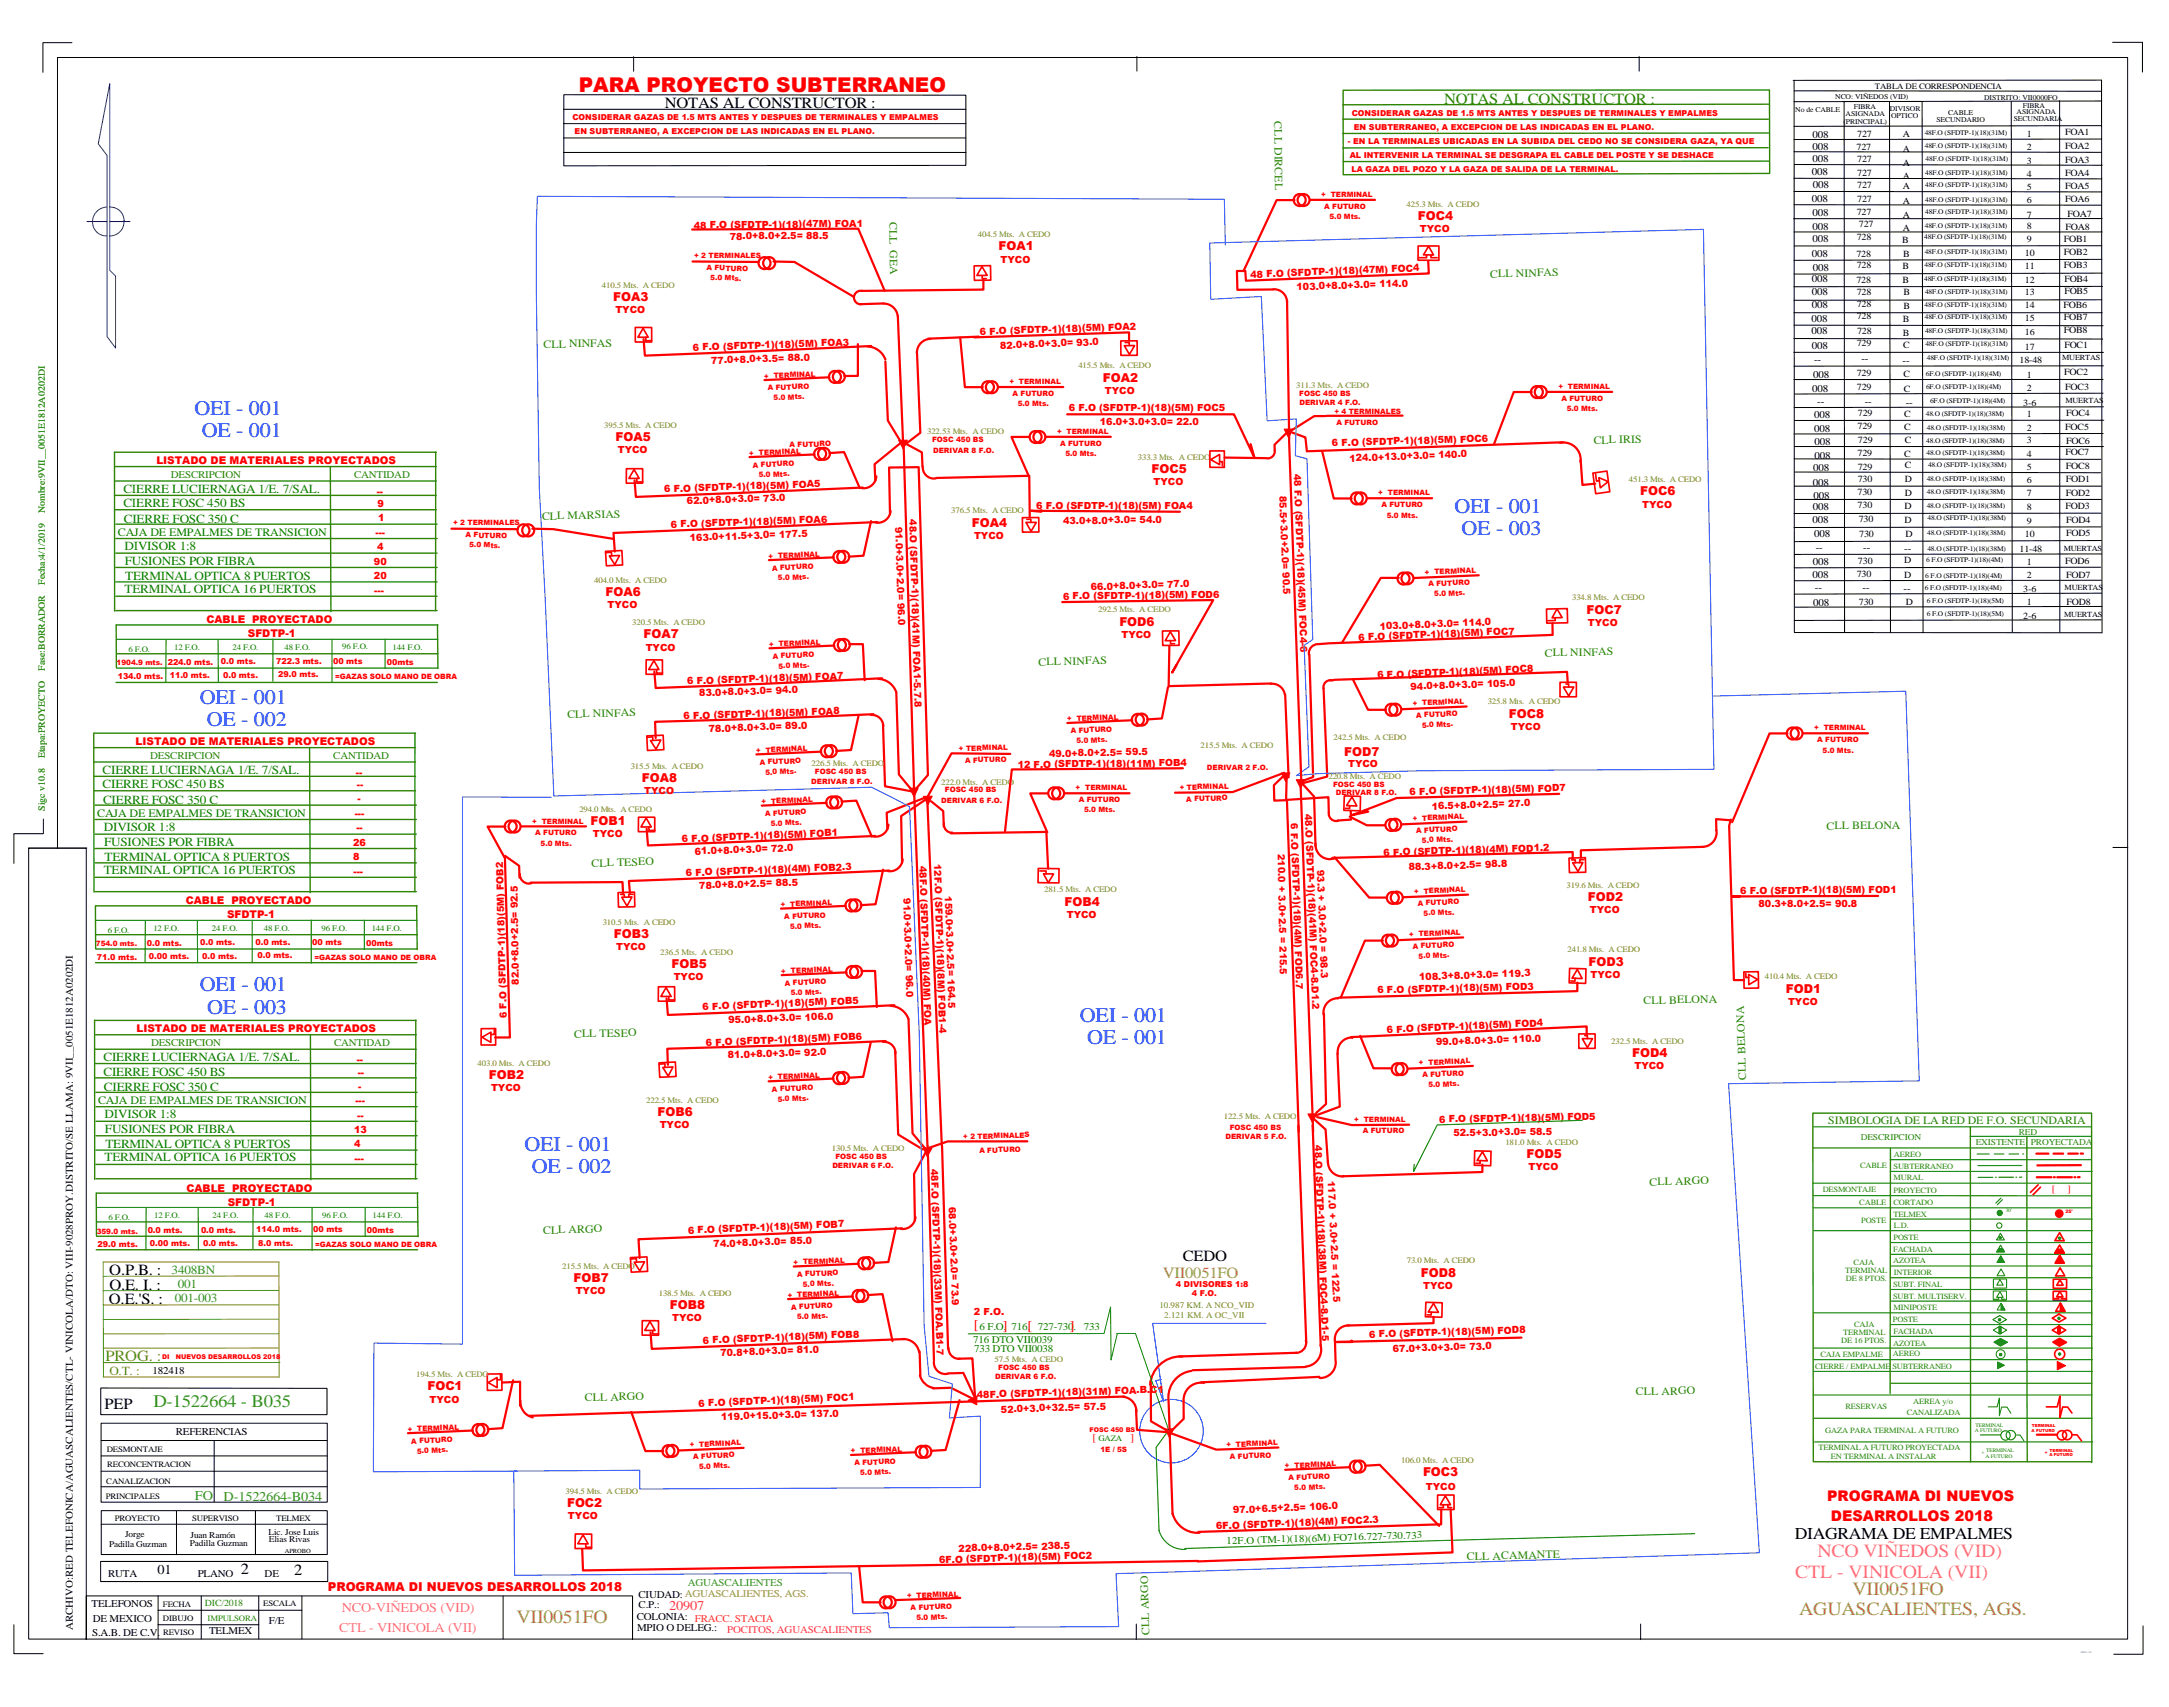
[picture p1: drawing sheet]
<svg xmlns="http://www.w3.org/2000/svg" width="775mm" height="610mm" viewBox="0 0 775 610" stroke-linecap="round" stroke-linejoin="round" font-family="sans-serif">
<defs><g id="words">
<g font-size="7.4" fill="#00f">
<text x="69.5" y="148.2">OEI - 001</text>
<text x="72.1" y="156.1">OE - 001</text>
<text x="519.5" y="183.2">OEI - 001</text>
<text x="522.1" y="191.2">OE - 003</text>
<text x="71.3" y="251.4">OEI - 001</text>
<text x="73.9" y="259.4">OE - 002</text>
<text x="71.4" y="353.9">OEI - 001</text>
<text x="74" y="361.9">OE - 003</text>
<text x="385.7" y="364.9">OEI - 001</text>
<text x="388.3" y="372.9">OE - 001</text>
<text x="187.3" y="410.9">OEI - 001</text>
<text x="189.9" y="418.8">OE - 002</text>
</g>
<text font-size="7.3" fill="#f00" x="206.7" y="32.7">PARA PROYECTO SUBTERRANEO</text>
<g font-size="6.7" fill="#f0f">
<text x="649.1" y="556">NCO VIÑEDOS (VID)</text>
<text x="641.2" y="563.5">CTL - VINICOLA (VII)</text>
</g>
<g font-size="6.7" fill="#c4a000">
<text x="661.6" y="569.5">VII0051FO</text>
<text x="184.4" y="579.8">VII0051FO</text>
<text x="642.6" y="576.6">AGUASCALIENTES, AGS.</text>
</g>
<text font-size="6.3" fill="#309820" x="54.8" y="502.6">D-1522664 - B035</text>
<text font-size="5.9" x="641" y="549.6">DIAGRAMA DE EMPALMES</text>
<g font-size="5.6">
<text x="237.4" y="38.6">NOTAS AL CONSTRUCTOR :</text>
<text x="39" y="455.3">O.P.B. :</text>
<text x="422.4" y="450.3">CEDO</text>
<text x="39.1" y="460.5">O.E. I. :</text>
<text x="38.9" y="465.5">O.E.'S. :</text>
<text x="37.3" y="503.2">PEP</text>
<text x="86" y="562.2">2</text>
<text x="105.1" y="562.5">2</text>
</g>
<text font-size="5.6" fill="#308400" x="515.8" y="37">NOTAS AL CONSTRUCTOR :</text>
<text font-size="5.6" fill="#c4a000" x="415.3" y="456.3">VII0051FO</text>
<text font-size="5.6" fill="#880" x="37.7" y="486">PROG. :</text>
<g font-size="5.2" fill="#f00">
<text x="652.6" y="536">PROGRAMA DI NUEVOS</text>
<text x="653.9" y="543">DESARROLLOS 2018</text>
</g>
<g font-size="4.8" fill="#f00">
<text x="347.9" y="474.7">[</text>
<text x="358.1" y="475.1">]</text>
<text x="367" y="475">[</text>
<text x="382.1" y="475">]</text>
</g>
<g font-size="4.8" fill="#309820">
<text x="69.6" y="535.8">FO</text>
<text x="79.9" y="536.1">D-1522664-B034</text>
</g>
<text font-size="4.8" x="56.3" y="562.2">01</text>
<g font-size="4.8" fill="#f0f">
<text x="122" y="575.6">NCO-VIÑEDOS (VID)</text>
<text x="121.2" y="582.8">CTL - VINICOLA (VII)</text>
</g>
<text font-size="4.8" fill="#ff0080" x="239" y="575.1">20907</text>
<g font-size="4.4" fill="#f00">
<text x="506.4" y="78.6">FOC4</text>
<text x="356.6" y="89.4">FOA1</text>
<text x="219" y="107.3">FOA3</text>
<text x="393.9" y="136.3">FOA2</text>
<text x="219.8" y="157.4">FOA5</text>
<text x="411.3" y="168.9">FOC5</text>
<text x="585.8" y="176.9">FOC6</text>
<text x="347.1" y="188.1">FOA4</text>
<text x="216.2" y="212.7">FOA6</text>
<text x="566.6" y="219.2">FOC7</text>
<text x="229.8" y="228">FOA7</text>
<text x="399.8" y="223.4">FOD6</text>
<text x="538.9" y="256.3">FOC8</text>
<text x="480.1" y="269.9">FOD7</text>
<text x="229.3" y="279.3">FOA8</text>
<text x="210.9" y="294.6">FOB1</text>
<text x="380.2" y="323.6">FOB4</text>
<text x="567.1" y="321.8">FOD2</text>
<text x="219.3" y="334.9">FOB3</text>
<text x="239.8" y="345.7">FOB5</text>
<text x="567.4" y="345">FOD3</text>
<text x="637.9" y="354.5">FOD1</text>
<text x="583" y="377.5">FOD4</text>
<text x="174.6" y="385.2">FOB2</text>
<text x="234.8" y="398.4">FOB6</text>
<text x="545.2" y="413.6">FOD5</text>
<text x="204.9" y="457.9">FOB7</text>
<text x="507.5" y="456.1">FOD8</text>
<text x="239.3" y="467.3">FOB8</text>
<text x="152.7" y="496.5">FOC1</text>
<text x="508.3" y="527">FOC3</text>
<text x="202.5" y="538.2">FOC2</text>
<text x="117.1" y="568">PROGRAMA DI NUEVOS DESARROLLOS 2018</text>
</g>
<g font-size="4.4" fill="#008000">
<text x="44.1" y="176.1">CIERRE LUCIERNAGA 1/E. 7/SAL.</text>
<text x="44.1" y="181.1">CIERRE FOSC 450 BS</text>
<text x="44.2" y="186.7">CIERRE FOSC 350 C</text>
<text x="44.5" y="196.3">DIVISOR 1:8</text>
<text x="44.6" y="201.7">FUSIONES POR FIBRA</text>
<text x="44.7" y="207.2">TERMINAL OPTICA 8 PUERTOS</text>
<text x="44.5" y="211.8">TERMINAL OPTICA 16 PUERTOS</text>
<text x="36.7" y="281.5">CIERRE FOSC 450 BS</text>
<text x="36.7" y="276.4">CIERRE LUCIERNAGA 1/E. 7/SAL.</text>
<text x="36.8" y="287.1">CIERRE FOSC 350 C</text>
<text x="37.1" y="296.7">DIVISOR 1:8</text>
<text x="37.2" y="302">FUSIONES POR FIBRA</text>
<text x="37.3" y="307.6">TERMINAL OPTICA 8 PUERTOS</text>
<text x="37.1" y="312.1">TERMINAL OPTICA 16 PUERTOS</text>
<text x="37" y="379">CIERRE LUCIERNAGA 1/E. 7/SAL.</text>
<text x="37" y="384.1">CIERRE FOSC 450 BS</text>
<text x="37.1" y="389.6">CIERRE FOSC 350 C</text>
<text x="37.4" y="399.2">DIVISOR 1:8</text>
<text x="37.5" y="404.6">FUSIONES POR FIBRA</text>
<text x="37.6" y="410.1">TERMINAL OPTICA 8 PUERTOS</text>
<text x="37.4" y="414.7">TERMINAL OPTICA 16 PUERTOS</text>
</g>
<g font-size="4.4" fill="#309820">
<text x="61.3" y="454.9">3408BN</text>
<text x="63.5" y="459.9">001</text>
<text x="62.4" y="465.1">001-003</text>
</g>
<text font-size="4.4" fill="#880" x="39.1" y="491">O.T. :</text>
<g font-size="4.1" fill="#008000">
<text x="42.1" y="191.4">CAJA DE EMPALMES DE TRANSICION</text>
<text x="34.7" y="291.8">CAJA DE EMPALMES DE TRANSICION</text>
<text x="35" y="394.3">CAJA DE EMPALMES DE TRANSICION</text>
</g>
<g font-size="4" fill="#308400">
<text x="455.1" y="43.3" transform="rotate(89 455.1 43.3)">CLL DIRCEL</text>
<text x="317.7" y="79.2" transform="rotate(89 317.7 79.2)">CLL GEA</text>
<text x="532.3" y="99.1" transform="rotate(-2 532.3 99.1)">CLL NINFAS</text>
<text x="194.1" y="124.2" transform="rotate(-1 194.1 124.2)">CLL NINFAS</text>
<text x="569.2" y="158.5" transform="rotate(-2 569.2 158.5)">CLL IRIS</text>
<text x="193.6" y="185.6" transform="rotate(-2 193.6 185.6)">CLL MARSIAS</text>
<text x="370.9" y="237.7" transform="rotate(-2 370.9 237.7)">CLL NINFAS</text>
<text x="551.8" y="234.5" transform="rotate(-2 551.8 234.5)">CLL NINFAS</text>
<text x="202.6" y="256.3" transform="rotate(-2 202.6 256.3)">CLL NINFAS</text>
<text x="652.4" y="296.2">CLL BELONA</text>
<text x="211.2" y="309.5" transform="rotate(-2 211.2 309.5)">CLL TESEO</text>
<text x="587" y="358.6" transform="rotate(-2 587 358.6)">CLL BELONA</text>
<text x="205" y="370.6" transform="rotate(-2 205 370.6)">CLL TESEO</text>
<text x="623.7" y="385.6" transform="rotate(-92 623.7 385.6)">CLL BELONA</text>
<text x="653" y="401.5">SIMBOLOGIA DE LA RED DE F.O. SECUNDARIA</text>
<text x="589.2" y="423.4" transform="rotate(-2 589.2 423.4)">CLL ARGO</text>
<text x="194" y="440.6" transform="rotate(-2 194 440.6)">CLL ARGO</text>
<text x="208.9" y="500.5" transform="rotate(-2 208.9 500.5)">CLL ARGO</text>
<text x="584.3" y="498.3" transform="rotate(-2 584.3 498.3)">CLL ARGO</text>
<text x="524" y="557.2" transform="rotate(-2 524 557.2)">CLL ACAMANTE</text>
<text x="410.6" y="583.9" transform="rotate(-92 410.6 583.9)">CLL ARGO</text>
</g>
<g font-size="3.8" fill="#f00">
<text x="55.8" y="165.7">LISTADO DE MATERIALES PROYECTADOS</text>
<text x="73.8" y="222.6">CABLE PROYECTADO</text>
<text x="88.5" y="227.6">SFDTP-1</text>
<text x="48.4" y="266">LISTADO DE MATERIALES PROYECTADOS</text>
<text x="66.3" y="323">CABLE PROYECTADO</text>
<text x="81.1" y="328">SFDTP-1</text>
<text x="48.7" y="368.6">LISTADO DE MATERIALES PROYECTADOS</text>
<text x="66.6" y="425.5">CABLE PROYECTADO</text>
<text x="81.4" y="430.6">SFDTP-1</text>
</g>
<g font-size="3.7">
<text x="647.3" y="53.4">008</text>
<text x="647.4" y="49.3">008</text>
<text x="647.3" y="58">008</text>
<text x="647.1" y="62.5">008</text>
<text x="647.4" y="67.3">008</text>
<text x="647.1" y="72.2">008</text>
<text x="647.4" y="77">008</text>
<text x="647.4" y="82.3">008</text>
<text x="647.3" y="86.4">008</text>
<text x="647.1" y="91.8">008</text>
<text x="647.1" y="100.5">008</text>
<text x="647.5" y="96.6">008</text>
<text x="647.1" y="105.2">008</text>
<text x="647.1" y="110.1">008</text>
<text x="647.1" y="114.9">008</text>
<text x="647.1" y="119.3">008</text>
<text x="647.1" y="124.7">008</text>
<text x="647.9" y="129.5">--</text>
<text x="664.8" y="129.3">--</text>
<text x="679.5" y="129.8">--</text>
<text x="647.7" y="135">008</text>
<text x="647.3" y="139.9">008</text>
<text x="647.9" y="149.1">008</text>
<text x="649.1" y="144.8">--</text>
<text x="666" y="144.6">--</text>
<text x="680.7" y="145.2">--</text>
<text x="647.9" y="154.4">008</text>
<text x="648" y="159.1">008</text>
<text x="648" y="164">008</text>
<text x="647.5" y="173.5">008</text>
<text x="647.6" y="168.1">008</text>
<text x="647.8" y="178.3">008</text>
<text x="647.4" y="182.2">008</text>
<text x="647.4" y="186.9">008</text>
<text x="647.9" y="191.8">008</text>
<text x="648.5" y="196.8">--</text>
<text x="665.5" y="196.6">--</text>
<text x="680.1" y="197.1">--</text>
<text x="647.4" y="201.8">008</text>
<text x="647.3" y="206.5">008</text>
<text x="648.2" y="211.2">--</text>
<text x="665.2" y="211">--</text>
<text x="679.9" y="211.5">--</text>
<text x="647.6" y="216.4">008</text>
<text x="54.4" y="490.6">182418</text>
<text x="62.8" y="512.6">REFERENCIAS</text>
<text x="38.6" y="563.3">RUTA</text>
<text x="70.6" y="563.1">PLANO</text>
<text x="94.5" y="563.1">DE</text>
<text x="32.7" y="573.8">TELEFONOS</text>
<text x="228" y="570.7">CIUDAD: AGUASCALIENTES, AGS.</text>
<text x="228.1" y="574.3">C.P.:</text>
<text x="33.1" y="579.1">DE MEXICO</text>
<text x="96" y="580.1">F/E</text>
<text x="227.4" y="578.7">COLONIA: FRACC. STACIA</text>
<text x="26" y="582.3" transform="rotate(-90 26 582.3)">ARCHIVO:RED TELEFONICA/AGUASCALIENTES/CTL- VINICOLA/DTO: VIII-9028PROY.DISTRITO/SE LLAMA: 9VII__0051E1812A0202DI</text>
<text x="32.9" y="584.3">S.A.B. DE C.V.</text>
<text x="74.7" y="583.7">TELMEX</text>
<text x="227.5" y="582.6">MPIO O DELEG.:</text>
</g>
<g font-size="3.7" fill="#308400">
<text x="61" y="170.6">DESCRIPCION</text>
<text x="126.4" y="170.6">CANTIDAD</text>
<text x="53.6" y="270.9">DESCRIPCION</text>
<text x="119" y="270.9">CANTIDAD</text>
<text x="53.9" y="373.5">DESCRIPCION</text>
<text x="119.3" y="373.5">CANTIDAD</text>
</g>
<g font-size="3.7" fill="#008000">
<text x="347.6" y="479.7">716 DTO VII0039</text>
<text x="349.8" y="475.1">6 F.O. 716.</text>
<text x="370.7" y="475.1">727-730.</text>
<text x="387.1" y="475.1">733</text>
<text x="347.9" y="482.9">733 DTO VII0038</text>
<text x="438.1" y="551.4" transform="rotate(-2 438.1 551.4)">12F.O (TM-1)(18)(6M) FO716.727-730.733</text>
</g>
<g font-size="3.7" fill="#f00">
<text x="390.2" y="514.7">[</text>
<text x="403.8" y="514.6">]</text>
</g>
<text font-size="3.7" fill="#309820" x="245.7" y="566.5">AGUASCALIENTES</text>
<text font-size="3.7" fill="#ff0080" x="259.8" y="583.1">POCITOS, AGUASCALIENTES</text>
<g font-size="3.5" fill="#f00">
<text x="247.8" y="81.6" transform="rotate(-1 247.8 81.6)">48 F.O (SFDTP-1)(18)(47M) FOA1</text>
<text x="507.2" y="83">TYCO</text>
<text x="260.6" y="85.6">78.0+8.0+2.5= 88.5</text>
<text x="357.4" y="93.8">TYCO</text>
<text x="446.7" y="99.2" transform="rotate(-2 446.7 99.2)">48 F.O (SFDTP-1)(18)(47M) FOC4</text>
<text x="463.1" y="103.6" transform="rotate(-1 463.1 103.6)">103.0+8.0+3.0= 114.0</text>
<text x="219.8" y="111.7">TYCO</text>
<text x="350" y="119.6" transform="rotate(-2 350 119.6)">6 F.O (SFDTP-1)(18)(5M) FOA2</text>
<text x="247.4" y="125.2" transform="rotate(-2 247.4 125.2)">6 F.O (SFDTP-1)(18)(5M) FOA3</text>
<text x="357.2" y="124.5" transform="rotate(-2 357.2 124.5)">82.0+8.0+3.0= 93.0</text>
<text x="254" y="130" transform="rotate(-2 254 130)">77.0+8.0+3.5= 88.0</text>
<text x="394.6" y="140.7">TYCO</text>
<text x="381.8" y="146.9">6 F.O (SFDTP-1)(18)(5M) FOC5</text>
<text x="392.9" y="151.8">16.0+3.0+3.0= 22.0</text>
<text x="220.6" y="161.8">TYCO</text>
<text x="475.7" y="159.3" transform="rotate(-2 475.7 159.3)">6 F.O (SFDTP-1)(18)(5M) FOC6</text>
<text x="482" y="164.9" transform="rotate(-2 482 164.9)">124.0+13.0+3.0= 140.0</text>
<text x="412" y="173.3">TYCO</text>
<text x="462.1" y="169.2" transform="rotate(88 462.1 169.2)">48 F.O (SFDTP-1)(18)(45M) FOC4-6</text>
<text x="134.5" y="176.7">--</text>
<text x="237.2" y="175.8" transform="rotate(-2 237.2 175.8)">6 F.O (SFDTP-1)(18)(5M) FOA5</text>
<text x="456.9" y="177.1" transform="rotate(88 456.9 177.1)">85.5+3.0+2.0= 90.5</text>
<text x="134.9" y="181.2">9</text>
<text x="245.4" y="180.1" transform="rotate(-2 245.4 180.1)">62.0+8.0+3.0= 73.0</text>
<text x="324.8" y="185.5" transform="rotate(88 324.8 185.5)">48.O (SFDTP-1)(18)(41M) FOA1-5.7.8</text>
<text x="370.1" y="181.7">6 F.O (SFDTP-1)(18)(5M) FOA4</text>
<text x="586.6" y="181.3">TYCO</text>
<text x="134.1" y="191.5">---</text>
<text x="135" y="186.2">1</text>
<text x="239.6" y="188.5" transform="rotate(-2 239.6 188.5)">6 F.O (SFDTP-1)(18)(5M) FOA6</text>
<text x="319.7" y="188" transform="rotate(88 319.7 188)">91.0+3.0+2.0= 96.0</text>
<text x="379.7" y="187.1">43.0+8.0+3.0= 54.0</text>
<text x="134.7" y="196.6">4</text>
<text x="246.4" y="193.3" transform="rotate(-2 246.4 193.3)">163.0+11.5+3.0= 177.5</text>
<text x="347.9" y="192.5">TYCO</text>
<text x="133.6" y="201.8">90</text>
<text x="133.6" y="206.8">20</text>
<text x="133.7" y="212.1">---</text>
<text x="379.7" y="214.1" transform="rotate(-1 379.7 214.1)">6 F.O (SFDTP-1)(18)(5M) FOD6</text>
<text x="389.6" y="210.7" transform="rotate(-1 389.6 210.7)">66.0+8.0+3.0= 77.0</text>
<text x="217" y="217.1">TYCO</text>
<text x="400.6" y="227.9">TYCO</text>
<text x="492.8" y="224.9" transform="rotate(-2 492.8 224.9)">103.0+8.0+3.0= 114.0</text>
<text x="567.1" y="223.6">TYCO</text>
<text x="230.6" y="232.4">TYCO</text>
<text x="485.2" y="228.8" transform="rotate(-2 485.2 228.8)">6 F.O (SFDTP-1)(18)(5M) FOC7</text>
<text x="245.4" y="244.4" transform="rotate(-2 245.4 244.4)">6 F.O (SFDTP-1)(18)(5M) FOA7</text>
<text x="492" y="242.3" transform="rotate(-2 492 242.3)">6 F.O (SFDTP-1)(18)(5M) FOC8</text>
<text x="249.8" y="248.7" transform="rotate(-2 249.8 248.7)">83.0+8.0+3.0= 94.0</text>
<text x="503.8" y="246.3" transform="rotate(-1 503.8 246.3)">94.0+8.0+3.0= 105.0</text>
<text x="244.1" y="256.9" transform="rotate(-2 244.1 256.9)">6 F.O (SFDTP-1)(18)(5M) FOA8</text>
<text x="253.2" y="261.5" transform="rotate(-2 253.2 261.5)">78.0+8.0+3.0= 89.0</text>
<text x="539.7" y="260.7">TYCO</text>
<text x="363.5" y="274.2">12 F.O (SFDTP-1)(18)(11M) FOB4</text>
<text x="374.7" y="270.3" transform="rotate(-1 374.7 270.3)">49.0+8.0+2.5= 59.5</text>
<text x="481.5" y="273.8">TYCO</text>
<text x="127.1" y="277">--</text>
<text x="127.5" y="281.6">--</text>
<text x="127.6" y="286.5">-</text>
<text x="230.1" y="283.7">TYCO</text>
<text x="503.5" y="283.9" transform="rotate(-1 503.5 283.9)">6 F.O (SFDTP-1)(18)(5M) FOD7</text>
<text x="126.7" y="291.8">---</text>
<text x="461" y="293.9" transform="rotate(88 461 293.9)">6 F.O (SFDTP-1)(18)(4M) FOD6.7</text>
<text x="466.1" y="290.7" transform="rotate(88 466.1 290.7)">48.O (SFDTP-1)(18)(41M) FOC4-8.D1.2</text>
<text x="511.4" y="289.1" transform="rotate(-1 511.4 289.1)">16.5+8.0+2.5= 27.0</text>
<text x="127.3" y="296.9">--</text>
<text x="211.8" y="299">TYCO</text>
<text x="126.2" y="302.2">26</text>
<text x="243.5" y="300.9" transform="rotate(-2 243.5 300.9)">6 F.O (SFDTP-1)(18)(5M) FOB1</text>
<text x="248.2" y="305.2" transform="rotate(-2 248.2 305.2)">61.0+8.0+3.0= 72.0</text>
<text x="456.4" y="304.9" transform="rotate(89 456.4 304.9)">210.0 + 3.0+2.5 = 215.5</text>
<text x="494.2" y="305.6" transform="rotate(-2 494.2 305.6)">6 F.O (SFDTP-1)(18)(4M) FOD1.2</text>
<text x="126.2" y="307.2">8</text>
<text x="328.4" y="309.2" transform="rotate(88 328.4 309.2)">48F.O (SFDTP-1)(18)(40M) FOA</text>
<text x="333.6" y="308.5" transform="rotate(88 333.6 308.5)">12F.O (SFDTP-1)(18)(8M) FOB1-4</text>
<text x="470.4" y="310.6" transform="rotate(87 470.4 310.6)">93.3 + 3.0+2.0 = 98.3</text>
<text x="503.2" y="310.8" transform="rotate(-2 503.2 310.8)">88.3+8.0+2.5= 98.8</text>
<text x="126.3" y="312.5">---</text>
<text x="244.9" y="312.9" transform="rotate(-2 244.9 312.9)">6 F.O (SFDTP-1)(18)(4M) FOB2.3</text>
<text x="249.8" y="317.5" transform="rotate(-2 249.8 317.5)">78.0+8.0+2.5= 88.5</text>
<text x="322.7" y="320.8" transform="rotate(88 322.7 320.8)">91.0+3.0+2.0= 96.0</text>
<text x="337.5" y="320.1" transform="rotate(88 337.5 320.1)">159.0+3.0+2.5= 164.5</text>
<text x="621.6" y="319.2">6 F.O (SFDTP-1)(18)(5M) FOD1</text>
<text x="381" y="328">TYCO</text>
<text x="567.9" y="326.2">TYCO</text>
<text x="628.1" y="324.1">80.3+8.0+2.5= 90.8</text>
<text x="220" y="339.3">TYCO</text>
<text x="185.3" y="351.7" transform="rotate(-91 185.3 351.7)">82.0+8.0+2.5= 92.5</text>
<text x="240.6" y="350.1">TYCO</text>
<text x="506.9" y="350" transform="rotate(-2 506.9 350)">108.3+8.0+3.0= 119.3</text>
<text x="568.1" y="349.4">TYCO</text>
<text x="492" y="354.8" transform="rotate(-1 492 354.8)">6 F.O (SFDTP-1)(18)(5M) FOD3</text>
<text x="638.6" y="358.9">TYCO</text>
<text x="181" y="363.6" transform="rotate(-91 181 363.6)">6 F.O (SFDTP-1)(18)(5M) FOB2</text>
<text x="251" y="360.7" transform="rotate(-2 251 360.7)">6 F.O (SFDTP-1)(18)(5M) FOB5</text>
<text x="260.2" y="365.5" transform="rotate(-2 260.2 365.5)">95.0+8.0+3.0= 106.0</text>
<text x="495.3" y="368.9" transform="rotate(-3 495.3 368.9)">6 F.O (SFDTP-1)(18)(5M) FOD4</text>
<text x="252.1" y="373.6" transform="rotate(-2 252.1 373.6)">6 F.O (SFDTP-1)(18)(5M) FOB6</text>
<text x="260" y="377.9" transform="rotate(-2 260 377.9)">81.0+8.0+3.0= 92.0</text>
<text x="513" y="373.3" transform="rotate(-2 513 373.3)">99.0+8.0+3.0= 110.0</text>
<text x="127.4" y="379.6">--</text>
<text x="583.8" y="381.9">TYCO</text>
<text x="127.8" y="384.1">--</text>
<text x="127.9" y="389.1">-</text>
<text x="175.4" y="389.6">TYCO</text>
<text x="127" y="394.4">---</text>
<text x="127.6" y="399.5">--</text>
<text x="514" y="400.9" transform="rotate(-1 514 400.9)">6 F.O (SFDTP-1)(18)(5M) FOD5</text>
<text x="126.4" y="404.7">13</text>
<text x="235.6" y="402.8">TYCO</text>
<text x="519.1" y="405.8" transform="rotate(-1 519.1 405.8)">52.5+3.0+3.0= 58.5</text>
<text x="126.4" y="409.8">4</text>
<text x="469.6" y="408.9" transform="rotate(87 469.6 408.9)">48.O (SFDTP-1)(18)(38M) FOC4-8</text>
<text x="126.6" y="415">---</text>
<text x="332.5" y="417.4" transform="rotate(88 332.5 417.4)">48F.O (SFDTP-1)(18)(33M) FOA.B1-7</text>
<text x="546" y="418">TYCO</text>
<text x="474.3" y="421.8" transform="rotate(87 474.3 421.8)">117.0 + 3.0+2.5 = 122.5</text>
<text x="338.8" y="431" transform="rotate(88 338.8 431)">68.0+3.0+2.0= 73.9</text>
<text x="245.7" y="440.6" transform="rotate(-2 245.7 440.6)">6 F.O (SFDTP-1)(18)(5M) FOB7</text>
<text x="254.9" y="445.4" transform="rotate(-2 254.9 445.4)">74.0+8.0+3.0= 85.0</text>
<text x="508.3" y="460.5">TYCO</text>
<text x="205.6" y="462.3">TYCO</text>
<text x="240.1" y="471.7">TYCO</text>
<text x="347.9" y="469.7">2 F.O.</text>
<text x="471.8" y="469.3" transform="rotate(87 471.8 469.3)">.D1-5</text>
<text x="251.1" y="479.9" transform="rotate(-2 251.1 479.9)">6 F.O (SFDTP-1)(18)(5M) FOB8</text>
<text x="489.1" y="477.7" transform="rotate(-2 489.1 477.7)">6 F.O (SFDTP-1)(18)(5M) FOD8</text>
<text x="257.3" y="484.3" transform="rotate(-2 257.3 484.3)">70.8+8.0+3.0= 81.0</text>
<text x="497.5" y="482.9" transform="rotate(-2 497.5 482.9)">67.0+3.0+3.0= 73.0</text>
<text x="153.4" y="500.9">TYCO</text>
<text x="249.5" y="502.4" transform="rotate(-2 249.5 502.4)">6 F.O (SFDTP-1)(18)(5M) FOC1</text>
<text x="348.9" y="499.3" transform="rotate(-1 348.9 499.3)">48F.O (SFDTP-1)(18)(31M) FOA.B.C1</text>
<text x="257.6" y="507.2" transform="rotate(-2 257.6 507.2)">119.0+15.0+3.0= 137.0</text>
<text x="357.5" y="504.5" transform="rotate(-2 357.5 504.5)">52.0+3.0+32.5= 57.5</text>
<text x="509.3" y="532">TYCO</text>
<text x="202.9" y="542.3">TYCO</text>
<text x="440.4" y="540.4" transform="rotate(-2 440.4 540.4)">97.0+6.5+2.5= 106.0</text>
<text x="434.4" y="546.2" transform="rotate(-2 434.4 546.2)">6F.O (SFDTP-1)(18)(4M) FOC2.3</text>
<text x="342.4" y="554.1" transform="rotate(-1 342.4 554.1)">228.0+8.0+2.5= 238.5</text>
<text x="335.4" y="558.2" transform="rotate(-1 335.4 558.2)">6F.O (SFDTP-1)(18)(5M) FOC2</text>
</g>
<g font-size="3.4">
<text x="663.1" y="53.6">727</text>
<text x="663.3" y="48.9">727</text>
<text x="679.7" y="49">A</text>
<text x="723.9" y="48.9">1</text>
<text x="723.9" y="53.5">2</text>
<text x="737.6" y="53.3">FOA2</text>
<text x="737.6" y="48.4">FOA1</text>
<text x="663.3" y="57.8">727</text>
<text x="679.7" y="54.3">A</text>
<text x="679.7" y="59.1">A</text>
<text x="723.9" y="58.5">3</text>
<text x="737.6" y="58.2">FOA3</text>
<text x="663.3" y="62.7">727</text>
<text x="679.7" y="63.8">A</text>
<text x="723.9" y="63.1">4</text>
<text x="737.6" y="62.8">FOA4</text>
<text x="663.3" y="67.2">727</text>
<text x="679.7" y="67.5">A</text>
<text x="723.9" y="67.7">5</text>
<text x="737.6" y="67.4">FOA5</text>
<text x="663.2" y="76.9">727</text>
<text x="663.3" y="72.1">727</text>
<text x="679.7" y="72.7">A</text>
<text x="679.7" y="77.8">A</text>
<text x="723.9" y="72.6">6</text>
<text x="723.9" y="77.7">7</text>
<text x="737.6" y="72.3">FOA6</text>
<text x="738.5" y="77.4">FOA7</text>
<text x="663.9" y="81.2">727</text>
<text x="679.6" y="82.4">A</text>
<text x="723.9" y="81.7">8</text>
<text x="737.7" y="82.3">FOA8</text>
<text x="663.2" y="85.9">728</text>
<text x="679.4" y="86.8">B</text>
<text x="723.9" y="86.4">9</text>
<text x="737.1" y="86.4">FOB1</text>
<text x="663.1" y="91.7">728</text>
<text x="663.2" y="95.8">728</text>
<text x="679.7" y="91.7">B</text>
<text x="723.2" y="91.4">10</text>
<text x="737.1" y="91.2">FOB2</text>
<text x="737.1" y="95.8">FOB3</text>
<text x="663.1" y="101">728</text>
<text x="679.5" y="96.2">B</text>
<text x="679.5" y="101.2">B</text>
<text x="723.2" y="96.2">11</text>
<text x="723.2" y="101">12</text>
<text x="737.3" y="100.8">FOB4</text>
<text x="663.2" y="105.4">728</text>
<text x="679.8" y="105.5">B</text>
<text x="723.2" y="105.4">13</text>
<text x="737.3" y="105.1">FOB5</text>
<text x="663.2" y="109.8">728</text>
<text x="679.8" y="110.5">B</text>
<text x="723.2" y="109.9">14</text>
<text x="737" y="109.9">FOB6</text>
<text x="663.2" y="114.1">728</text>
<text x="663.3" y="119.3">728</text>
<text x="679.6" y="115.1">B</text>
<text x="723.2" y="119.7">16</text>
<text x="723.2" y="114.6">15</text>
<text x="737.1" y="119">FOB8</text>
<text x="737.1" y="114.3">FOB7</text>
<text x="663.2" y="123.7">729</text>
<text x="679.6" y="120.1">B</text>
<text x="679.7" y="124.3">C</text>
<text x="723.2" y="125.1">17</text>
<text x="737.3" y="124.1">FOC1</text>
<text x="721.3" y="129.7">18-48</text>
<text x="663.2" y="134.4">729</text>
<text x="679.9" y="134.7">C</text>
<text x="723.9" y="134.9">1</text>
<text x="737.3" y="134">FOC2</text>
<text x="663.2" y="139.4">729</text>
<text x="680" y="139.9">C</text>
<text x="723.9" y="139.7">2</text>
<text x="737.6" y="139.4">FOC3</text>
<text x="663.6" y="148.7">729</text>
<text x="680.2" y="149.1">C</text>
<text x="722.7" y="144.9">3-6</text>
<text x="723.9" y="148.8">1</text>
<text x="738" y="148.7">FOC4</text>
<text x="663.4" y="153.3">729</text>
<text x="680.1" y="153.5">C</text>
<text x="723.9" y="153.8">2</text>
<text x="737.6" y="153.6">FOC5</text>
<text x="663.6" y="158.2">729</text>
<text x="680.4" y="158.3">C</text>
<text x="723.9" y="158.2">3</text>
<text x="738" y="158.4">FOC6</text>
<text x="663.4" y="162.9">729</text>
<text x="663.5" y="167.7">729</text>
<text x="680.1" y="163.2">C</text>
<text x="680.3" y="167.1">C</text>
<text x="723.9" y="163.1">4</text>
<text x="723.9" y="167.7">5</text>
<text x="737.7" y="162.6">FOC7</text>
<text x="737.9" y="167.6">FOC8</text>
<text x="663.5" y="172">730</text>
<text x="680.3" y="172.2">D</text>
<text x="723.9" y="172.4">6</text>
<text x="737.9" y="172.3">FOD1</text>
<text x="663.4" y="176.9">730</text>
<text x="680.3" y="177.1">D</text>
<text x="723.9" y="177.1">7</text>
<text x="737.8" y="177.2">FOD2</text>
<text x="663.5" y="181.6">730</text>
<text x="680.3" y="181.9">D</text>
<text x="723.9" y="182.1">8</text>
<text x="737.7" y="181.7">FOD3</text>
<text x="663.9" y="186.4">730</text>
<text x="664" y="191.6">730</text>
<text x="680.2" y="186.6">D</text>
<text x="680.5" y="191.6">D</text>
<text x="723.2" y="191.6">10</text>
<text x="723.9" y="187.1">9</text>
<text x="738" y="186.7">FOD4</text>
<text x="738" y="191.3">FOD5</text>
<text x="721.3" y="197">11-48</text>
<text x="663.6" y="201.4">730</text>
<text x="680.2" y="201.1">D</text>
<text x="723.9" y="201.9">1</text>
<text x="737.6" y="201.5">FOD6</text>
<text x="663.2" y="206.1">730</text>
<text x="680.1" y="206.3">D</text>
<text x="723.9" y="206.5">2</text>
<text x="738" y="206.2">FOD7</text>
<text x="664" y="216">730</text>
<text x="722.7" y="211.3">3-6</text>
<text x="723.9" y="215.9">1</text>
<text x="738.1" y="215.9">FOD8</text>
<text x="680.7" y="216.2">D</text>
<text x="722.7" y="220.9">2-6</text>
</g>
<g font-size="3.4" fill="#f00">
<text x="732.8" y="425.8">[</text>
<text x="738.5" y="425.8">]</text>
</g>
<g font-size="3.3" fill="#309820">
<text x="16" y="183.3" transform="rotate(-90 16 183.3)">Nombre:9VII__0051E1812A0202DI</text>
<text x="16" y="208.9" transform="rotate(-90 16 208.9)">Fecha:4/1/2019</text>
<text x="16" y="239.6" transform="rotate(-90 16 239.6)">Fase:BORRADOR</text>
<text x="16" y="270.8" transform="rotate(-90 16 270.8)">Etapa:PROYECTO</text>
<text x="16" y="289.6" transform="rotate(-90 16 289.6)">Sigc v10.8</text>
</g>
<text font-size="3.3" fill="#308400" x="73.2" y="573.5">DIC/2018</text>
<g font-size="3.2" fill="#308400">
<text x="664.6" y="407.3">DESCRIPCION</text>
<text x="721.1" y="405.3">RED</text>
<text x="705.7" y="408.9">EXISTENTE</text>
<text x="725.3" y="409.1">PROYECTADA</text>
</g>
<g font-size="3.2">
<text x="44.7" y="548.8">Jorge</text>
<text x="68" y="549.2">Juan Ramón</text>
<text x="95.9" y="548">Lic. Jose Luis</text>
<text x="96.1" y="550.7">Elias Rivas</text>
<text x="38.9" y="552.4">Padilla Guzman</text>
<text x="67.8" y="552">Padilla Guzman</text>
</g>
<g font-size="3.1" fill="#808000">
<text x="414.1" y="467.1">10.987 KM. A NCO_VID</text>
<text x="415.8" y="470.7">2.121 KM. A OC_VII</text>
</g>
<g font-size="3">
<text x="669.7" y="31.7">TABLA DE CORRESPONDENCIA</text>
<text x="38.1" y="518.7">DESMONTAJE</text>
<text x="38.3" y="523.7">RECONCENTRACION</text>
<text x="38" y="530">CANALIZACION</text>
<text x="37.8" y="535.3">PRINCIPALES</text>
<text x="41" y="543.2">PROYECTO</text>
<text x="68.7" y="543.3">SUPERVISO</text>
<text x="98.6" y="543.3">TELMEX</text>
<text x="58.2" y="573.9">FECHA</text>
<text x="94" y="573.7">ESCALA</text>
<text x="58.2" y="578.8">DIBUJO</text>
<text x="58.3" y="583.8">REVISO</text>
</g>
<g font-size="3" fill="#808000">
<text x="502.4" y="74">425.3 Mts. A CEDO</text>
<text x="349.2" y="84.5">404.5 Mts. A CEDO</text>
<text x="215" y="102.7">410.5 Mts. A CEDO</text>
<text x="385.1" y="131.5">415.5 Mts. A CEDO</text>
<text x="463" y="138.7">311.3 Mts. A CEDO</text>
<text x="215.8" y="152.8">395.5 Mts. A CEDO</text>
<text x="331.1" y="154.9">322.53 Mts. A CEDO</text>
<text x="406.4" y="164.2">333.3 Mts. A CEDO</text>
<text x="581.8" y="172.3">451.3 Mts. A CEDO</text>
<text x="339.8" y="183.2">376.5 Mts. A CEDO</text>
<text x="212.2" y="208.1">404.0 Mts. A CEDO</text>
<text x="561.5" y="214.3">334.8 Mts. A CEDO</text>
<text x="392.3" y="218.7">292.5 Mts. A CEDO</text>
<text x="225.8" y="223.4">320.5 Mts. A CEDO</text>
<text x="531.4" y="251.5">325.8 Mts. A CEDO</text>
<text x="428.8" y="267.3">215.5 Mts. A CEDO</text>
<text x="476.3" y="264.4">242.5 Mts. A CEDO</text>
<text x="225.3" y="274.7">315.5 Mts. A CEDO</text>
<text x="289.9" y="273.5">226.5 Mts. A CEDO</text>
<text x="336.2" y="280.2">222.0 Mts. A CEDO</text>
<text x="474.5" y="278.2">220.8 Mts. A CEDO</text>
<text x="206.9" y="290">294.0 Mts. A CEDO</text>
<text x="559.6" y="317">319.6 Mts. A CEDO</text>
<text x="372.9" y="318.6">281.5 Mts. A CEDO</text>
<text x="215.3" y="330.2">310.5 Mts. A CEDO</text>
<text x="235.8" y="341.1">236.5 Mts. A CEDO</text>
<text x="559.9" y="340.1">241.8 Mts. A CEDO</text>
<text x="630.3" y="349.7">410.4 Mts. A CEDO</text>
<text x="575.5" y="372.7">232.5 Mts. A CEDO</text>
<text x="170.6" y="380.6">403.0 Mts. A CEDO</text>
<text x="230.8" y="393.8">222.5 Mts. A CEDO</text>
<text x="437.1" y="399.7">122.5 Mts. A CEDO</text>
<text x="297.1" y="411.1">130.5 Mts. A CEDO</text>
<text x="537.7" y="408.8">181.0 Mts. A CEDO</text>
<text x="200.8" y="453.3">215.5 Mts. A CEDO</text>
<text x="502.5" y="451">73.0 Mts. A CEDO</text>
<text x="235.3" y="462.7">138.5 Mts. A CEDO</text>
<text x="148.6" y="491.8">194.5 Mts. A CEDO</text>
<text x="355.3" y="486.5">57.5 Mts. A CEDO</text>
<text x="500.5" y="522.3">106.0 Mts. A CEDO</text>
<text x="202" y="533.6">394.5 Mts. A CEDO</text>
</g>
<g font-size="3" fill="#008000">
<text x="45.9" y="232.7">6 F.O.</text>
<text x="62.2" y="232.2">12 F.O.</text>
<text x="83.1" y="232.1">24 F.O.</text>
<text x="101.6" y="232.1">48 F.O.</text>
<text x="122.2" y="231.9">96 F.O.</text>
<text x="140.2" y="232.1">144 F.O.</text>
<text x="38.5" y="333">6 F.O.</text>
<text x="54.8" y="332.6">12 F.O.</text>
<text x="75.6" y="332.4">24 F.O.</text>
<text x="94.2" y="332.4">48 F.O.</text>
<text x="114.8" y="332.3">96 F.O.</text>
<text x="132.8" y="332.4">144 F.O.</text>
<text x="38.7" y="435.6">6 F.O.</text>
<text x="55" y="435.1">12 F.O.</text>
<text x="75.9" y="435">24 F.O.</text>
<text x="94.5" y="435">48 F.O.</text>
<text x="115.1" y="434.9">96 F.O.</text>
<text x="133.1" y="435">144 F.O.</text>
<text x="392.3" y="514.7">GAZA</text>
</g>
<text font-size="3" fill="#308400" x="74.2" y="579">IMPULSORA</text>
<g font-size="2.9" fill="#f00">
<text x="482.8" y="41.4">CONSIDERAR GAZAS DE 1.5 MTS ANTES Y DESPUES DE TERMINALES Y EMPALMES</text>
<text x="204.5" y="43">CONSIDERAR GAZAS DE 1.5 MTS ANTES Y DESPUES DE TERMINALES Y EMPALMES</text>
<text x="205.2" y="48">EN SUBTERRANEO, A EXCEPCION DE LAS INDICADAS EN EL PLANO.</text>
<text x="483.6" y="46.4">EN SUBTERRANEO, A EXCEPCION DE LAS INDICADAS EN EL PLANO.</text>
<text x="481.4" y="51.4">- EN LA TERMINALES UBICADAS EN LA SUBIDA DEL CEDO NO SE CONSIDERA GAZA, YA QUE</text>
<text x="482.1" y="56.6">AL INTERVENIR LA TERMINAL SE DESGRAPA EL CABLE DEL POSTE Y SE DESHACE</text>
<text x="482.7" y="61.6">LA GAZA DEL POZO Y LA GAZA DE SALIDA DE LA TERMINAL.</text>
<text x="78.9" y="237.3">0.0 mts.</text>
<text x="98.6" y="237.2">722.3 mts.</text>
<text x="119" y="237.2">00 mts</text>
<text x="138.2" y="237.4">00mts</text>
<text x="42" y="242.4">134.0 mts.</text>
<text x="60.6" y="242.2">11.0 mts.</text>
<text x="79.7" y="242.1">0.0 mts.</text>
<text x="99.4" y="241.9">29.0 mts.</text>
<text x="52.5" y="337.8">0.0 mts.</text>
<text x="71.5" y="337.7">0.0 mts.</text>
<text x="91.2" y="337.5">0.0 mts.</text>
<text x="111.5" y="337.5">00 mts</text>
<text x="130.8" y="337.8">00mts</text>
<text x="34.6" y="342.7">71.0 mts.</text>
<text x="53.2" y="342.6">0.00 mts.</text>
<text x="72.2" y="342.4">0.0 mts.</text>
<text x="92" y="342.3">0.0 mts.</text>
<text x="52.7" y="440.4">0.0 mts.</text>
<text x="71.8" y="440.2">0.0 mts.</text>
<text x="91.5" y="440.1">114.0 mts.</text>
<text x="111.8" y="440.1">00 mts</text>
<text x="131.1" y="440.4">00mts</text>
<text x="34.9" y="445.3">29.0 mts.</text>
<text x="53.5" y="445.1">0.00 mts.</text>
<text x="72.5" y="445">0.0 mts.</text>
<text x="92.2" y="444.8">8.0 mts.</text>
<text x="420" y="459.4">4 DIVISORES 1:8</text>
<text x="425.7" y="462.9">4 F.O.</text>
</g>
<g font-size="2.8">
<text x="736.6" y="128.7">MUERTAS</text>
<text x="737.7" y="144">MUERTAS</text>
<text x="737.1" y="196.7">MUERTAS</text>
<text x="737.4" y="210.8">MUERTAS</text>
<text x="737.2" y="220.3">MUERTAS</text>
</g>
<g font-size="2.8" fill="#308400">
<text x="676.4" y="413.3">AEREO</text>
<text x="664.3" y="417.2">CABLE</text>
<text x="676.3" y="417.4">SUBTERRANEO</text>
<text x="651" y="425.8">DESMONTAJE</text>
<text x="676.3" y="421.5">MURAL</text>
<text x="664.1" y="430.4">CABLE</text>
<text x="676.3" y="430.2">CORTADO</text>
<text x="676.4" y="426">PROYECTO</text>
<text x="664.8" y="436.8">POSTE</text>
<text x="676.4" y="434.6">TELMEX</text>
<text x="676.3" y="442.8">POSTE</text>
<text x="676.4" y="438.5">L.D.</text>
<text x="676.2" y="447.3">FACHADA</text>
<text x="659" y="454.6">TERMINAL</text>
<text x="662" y="451.9">CAJA</text>
<text x="676.2" y="451.1">AZOTEA</text>
<text x="676.4" y="455.4">INTERIOR</text>
<text x="659.3" y="457.3">DE 8 PTOS.</text>
<text x="676.1" y="459.6">SUBT. FINAL</text>
<text x="676.1" y="463.8">SUBT. MULTISERV.</text>
<text x="676.3" y="467.7">MINIPOSTE</text>
<text x="662.2" y="473.9">CAJA</text>
<text x="676.1" y="472.1">POSTE</text>
<text x="657.6" y="479.6">DE 16 PTOS.</text>
<text x="658.4" y="476.7">TERMINAL</text>
<text x="676.3" y="476.2">FACHADA</text>
<text x="650.2" y="484.6">CAJA EMPALME</text>
<text x="676.1" y="484.4">AEREO</text>
<text x="676.2" y="480.5">AZOTEA</text>
<text x="648.3" y="488.7">CIERRE / EMPALME SUBTERRANEO</text>
<text x="659.1" y="503.3">RESERVAS</text>
<text x="683.3" y="501.4">AEREA y/o</text>
<text x="681" y="505.2">CANALIZADA</text>
<text x="651.9" y="511.7">GAZA PARA TERMINAL A FUTURO</text>
<text x="649.5" y="517.7">TERMINAL A FUTURO PROYECTADA</text>
<text x="654" y="520.9">EN TERMINAL A INSTALAR</text>
</g>
<g font-size="2.6">
<text x="655.5" y="35.5">NCO: VIÑEDOS (VID)</text>
<text x="708.7" y="35.6">DISTRITO: VII0000FO</text>
<text x="641.2" y="39.9">No de CABLE</text>
<text x="659.2" y="41.5">ASIGNADA</text>
<text x="662.2" y="38.8">FIBRA</text>
<text x="675" y="39.8">DIVISOR</text>
<text x="695.9" y="40.9">CABLE</text>
<text x="720.3" y="40.9">ASIGNADA</text>
<text x="722.5" y="38.5">FIBRA</text>
<text x="658.4" y="44.2">(PRINCIPAL)</text>
<text x="675.4" y="42.2">OPTICO</text>
<text x="691.6" y="43.7">SECUNDARIO</text>
<text x="719.3" y="43.2">SECUNDARIA</text>
</g>
<g font-size="2.6" fill="#f00">
<text x="471.9" y="70.4">+ TERMINAL</text>
<text x="473" y="74.6">A FUTURO</text>
<text x="474.9" y="78.3">5.0 Mts.</text>
<text x="247.9" y="92">+ 2 TERMINALES</text>
<text x="252.4" y="96.4" transform="rotate(2 252.4 96.4)">A FUTURO</text>
<text x="253.7" y="99.8" transform="rotate(2 253.7 99.8)">5.0 Mts.</text>
<text x="272.9" y="135.2" transform="rotate(-2 272.9 135.2)">+ TERMINAL</text>
<text x="360.5" y="137.2">+ TERMINAL</text>
<text x="274.2" y="139.4" transform="rotate(-2 274.2 139.4)">A FUTURO</text>
<text x="276.3" y="143" transform="rotate(-2 276.3 143)">5.0 Mts.</text>
<text x="361.7" y="141.5">A FUTURO</text>
<text x="464.1" y="141.3">FOSC 450 BS</text>
<text x="556.6" y="138.9">+ TERMINAL</text>
<text x="557.7" y="143.2">A FUTURO</text>
<text x="363.5" y="145.1">5.0 Mts.</text>
<text x="464.1" y="144.5">DERIVAR 4 F.O.</text>
<text x="476.6" y="148">+ 4 TERMINALES</text>
<text x="559.6" y="146.8">5.0 Mts.</text>
<text x="377.5" y="155">+ TERMINAL</text>
<text x="477.3" y="151.9">A FUTURO</text>
<text x="282" y="159.8" transform="rotate(-2 282 159.8)">A FUTURO</text>
<text x="332.9" y="157.9">FOSC 450 BS</text>
<text x="333.3" y="161.7">DERIVAR 8 F.O.</text>
<text x="378.6" y="159.3">A FUTURO</text>
<text x="267.6" y="162.7" transform="rotate(-2 267.6 162.7)">+ TERMINAL</text>
<text x="268.9" y="167" transform="rotate(-2 268.9 167)">A FUTURO</text>
<text x="380.5" y="162.9">5.0 Mts.</text>
<text x="271" y="170.5" transform="rotate(-2 271 170.5)">5.0 Mts.</text>
<text x="492.3" y="176.9">+ TERMINAL</text>
<text x="493.4" y="181.2">A FUTURO</text>
<text x="495.3" y="184.8">5.0 Mts.</text>
<text x="161.8" y="187.5">+ 2 TERMINALES</text>
<text x="166.3" y="191.9" transform="rotate(2 166.3 191.9)">A FUTURO</text>
<text x="167.6" y="195.2" transform="rotate(2 167.6 195.2)">5.0 Mts.</text>
<text x="274.5" y="199.5" transform="rotate(-2 274.5 199.5)">+ TERMINAL</text>
<text x="275.8" y="203.8" transform="rotate(-2 275.8 203.8)">A FUTURO</text>
<text x="277.8" y="207.3" transform="rotate(-2 277.8 207.3)">5.0 Mts.</text>
<text x="508.9" y="205.2" transform="rotate(-2 508.9 205.2)">+ TERMINAL</text>
<text x="510.2" y="209.4" transform="rotate(-2 510.2 209.4)">A FUTURO</text>
<text x="512.2" y="213" transform="rotate(-2 512.2 213)">5.0 Mts.</text>
<text x="274.7" y="231" transform="rotate(-2 274.7 231)">+ TERMINAL</text>
<text x="41.7" y="237.6">1904.9 mts. 224.0 mts.</text>
<text x="276" y="235.2" transform="rotate(-2 276 235.2)">A FUTURO</text>
<text x="278" y="238.8" transform="rotate(-2 278 238.8)">5.0 Mts.</text>
<text x="119.7" y="242.4">=GAZAS SOLO MANO DE OBRA</text>
<text x="381.1" y="257.6" transform="rotate(-2 381.1 257.6)">+ TERMINAL</text>
<text x="504.6" y="252.1" transform="rotate(-2 504.6 252.1)">+ TERMINAL</text>
<text x="505.8" y="256.3" transform="rotate(-2 505.8 256.3)">A FUTURO</text>
<text x="382.4" y="261.9" transform="rotate(-2 382.4 261.9)">A FUTURO</text>
<text x="507.9" y="259.8" transform="rotate(-2 507.9 259.8)">5.0 Mts.</text>
<text x="648" y="260.8">+ TERMINAL</text>
<text x="270" y="268.9" transform="rotate(-2 270 268.9)">+ TERMINAL</text>
<text x="342.5" y="268.3" transform="rotate(-2 342.5 268.3)">+ TERMINAL</text>
<text x="384.5" y="265.4" transform="rotate(-2 384.5 265.4)">5.0 Mts.</text>
<text x="649.1" y="265.1">A FUTURO</text>
<text x="651" y="268.7">5.0 Mts.</text>
<text x="271.4" y="273.1" transform="rotate(-2 271.4 273.1)">A FUTURO</text>
<text x="344.7" y="272.5" transform="rotate(-2 344.7 272.5)">A FUTURO</text>
<text x="431.1" y="275">DERIVAR 2 F.O.</text>
<text x="273.4" y="276.6" transform="rotate(-2 273.4 276.6)">5.0 Mts.</text>
<text x="289.8" y="280.1">DERIVAR 8 F.O.</text>
<text x="291.1" y="276.3">FOSC 450 BS</text>
<text x="476.1" y="281.2">FOSC 450 BS</text>
<text x="272" y="287.2" transform="rotate(-2 272 287.2)">+ TERMINAL</text>
<text x="336.2" y="286.8">DERIVAR 6 F.O.</text>
<text x="337.5" y="282.9">FOSC 450 BS</text>
<text x="384.2" y="282.2">+ TERMINAL</text>
<text x="385.3" y="286.5">A FUTURO</text>
<text x="421.3" y="282.2" transform="rotate(-2 421.3 282.2)">+ TERMINAL</text>
<text x="423.7" y="286.3" transform="rotate(-2 423.7 286.3)">A FUTURO</text>
<text x="477.1" y="283.8">DERIVAR 8 F.O.</text>
<text x="273.3" y="291.4" transform="rotate(-2 273.3 291.4)">A FUTURO</text>
<text x="387.2" y="290.2">5.0 Mts.</text>
<text x="504.6" y="293.2" transform="rotate(-2 504.6 293.2)">+ TERMINAL</text>
<text x="190.1" y="294.1">+ TERMINAL</text>
<text x="191.2" y="298.4">A FUTURO</text>
<text x="275.3" y="295" transform="rotate(-2 275.3 295)">5.0 Mts.</text>
<text x="505.8" y="297.4" transform="rotate(-2 505.8 297.4)">A FUTURO</text>
<text x="193.1" y="302">5.0 Mts.</text>
<text x="507.9" y="301" transform="rotate(-2 507.9 301)">5.0 Mts.</text>
<text x="278.8" y="323.9" transform="rotate(-2 278.8 323.9)">+ TERMINAL</text>
<text x="505.1" y="319.2" transform="rotate(-2 505.1 319.2)">+ TERMINAL</text>
<text x="506.4" y="323.5" transform="rotate(-2 506.4 323.5)">A FUTURO</text>
<text x="280.1" y="328.2" transform="rotate(-2 280.1 328.2)">A FUTURO</text>
<text x="508.4" y="327" transform="rotate(-2 508.4 327)">5.0 Mts.</text>
<text x="282.2" y="331.7" transform="rotate(-2 282.2 331.7)">5.0 Mts.</text>
<text x="503.3" y="334.6" transform="rotate(-2 503.3 334.6)">+ TERMINAL</text>
<text x="34.2" y="337.9">754.0 mts.</text>
<text x="504.6" y="338.8" transform="rotate(-2 504.6 338.8)">A FUTURO</text>
<text x="112.3" y="342.8">=GAZAS SOLO MANO DE OBRA</text>
<text x="279.1" y="347.7" transform="rotate(-2 279.1 347.7)">+ TERMINAL</text>
<text x="506.7" y="342.3" transform="rotate(-2 506.7 342.3)">5.0 Mts.</text>
<text x="280.4" y="352" transform="rotate(-2 280.4 352)">A FUTURO</text>
<text x="282.4" y="355.5" transform="rotate(-2 282.4 355.5)">5.0 Mts.</text>
<text x="506.8" y="380.4" transform="rotate(-2 506.8 380.4)">+ TERMINAL</text>
<text x="274.4" y="385.6" transform="rotate(-2 274.4 385.6)">+ TERMINAL</text>
<text x="275.7" y="389.8" transform="rotate(-2 275.7 389.8)">A FUTURO</text>
<text x="508.1" y="384.7" transform="rotate(-2 508.1 384.7)">A FUTURO</text>
<text x="510.2" y="388.2" transform="rotate(-2 510.2 388.2)">5.0 Mts.</text>
<text x="277.8" y="393.4" transform="rotate(-2 277.8 393.4)">5.0 Mts.</text>
<text x="483.7" y="400.7">+ TERMINAL</text>
<text x="344" y="406.9" transform="rotate(-2 344 406.9)">+ 2 TERMINALES</text>
<text x="437.7" y="406.8">DERIVAR 5 F.O.</text>
<text x="439.2" y="403.6">FOSC 450 BS</text>
<text x="486.7" y="404.6">A FUTURO</text>
<text x="298.4" y="413.8">FOSC 450 BS</text>
<text x="349.8" y="411.7" transform="rotate(-2 349.8 411.7)">A FUTURO</text>
<text x="297.3" y="417">DERIVAR 6 F.O.</text>
<text x="34.5" y="440.5">359.0 mts.</text>
<text x="112.6" y="445.3">=GAZAS SOLO MANO DE OBRA</text>
<text x="283.4" y="451.7" transform="rotate(-2 283.4 451.7)">+ TERMINAL</text>
<text x="284.7" y="456" transform="rotate(-2 284.7 456)">A FUTURO</text>
<text x="286.8" y="459.5" transform="rotate(-2 286.8 459.5)">5.0 Mts.</text>
<text x="281.3" y="463.4" transform="rotate(-2 281.3 463.4)">+ TERMINAL</text>
<text x="282.6" y="467.7" transform="rotate(-2 282.6 467.7)">A FUTURO</text>
<text x="284.7" y="471.2" transform="rotate(-2 284.7 471.2)">5.0 Mts.</text>
<text x="356.5" y="489.3">FOSC 450 BS</text>
<text x="355.4" y="492.5">DERIVAR 6 F.O.</text>
<text x="145.6" y="511.3" transform="rotate(-2 145.6 511.3)">+ TERMINAL</text>
<text x="146.9" y="515.5" transform="rotate(-2 146.9 515.5)">A FUTURO</text>
<text x="149" y="519.1" transform="rotate(-2 149 519.1)">5.0 Mts.</text>
<text x="246.3" y="516.8" transform="rotate(-2 246.3 516.8)">+ TERMINAL</text>
<text x="247.6" y="521" transform="rotate(-2 247.6 521)">A FUTURO</text>
<text x="303.9" y="519" transform="rotate(-2 303.9 519)">+ TERMINAL</text>
<text x="393" y="518.7">1E / 5S</text>
<text x="438" y="516.8" transform="rotate(-2 438 516.8)">+ TERMINAL</text>
<text x="439.3" y="521" transform="rotate(-2 439.3 521)">A FUTURO</text>
<text x="249.7" y="524.6" transform="rotate(-2 249.7 524.6)">5.0 Mts.</text>
<text x="305.2" y="523.3" transform="rotate(-2 305.2 523.3)">A FUTURO</text>
<text x="307.2" y="526.8" transform="rotate(-2 307.2 526.8)">5.0 Mts.</text>
<text x="458.9" y="524.4" transform="rotate(-2 458.9 524.4)">+ TERMINAL</text>
<text x="460.2" y="528.6" transform="rotate(-2 460.2 528.6)">A FUTURO</text>
<text x="462.3" y="532.2" transform="rotate(-2 462.3 532.2)">5.0 Mts.</text>
<text x="324" y="570.8" transform="rotate(-2 324 570.8)">+ TERMINAL</text>
<text x="325.2" y="575.1" transform="rotate(-2 325.2 575.1)">A FUTURO</text>
<text x="327.3" y="578.6" transform="rotate(-2 327.3 578.6)">5.0 Mts.</text>
</g>
<g font-size="2.5">
<text x="687.5" y="48.3">48F.O (SFDTP-1)(18)(31M)</text>
<text x="687.5" y="53">48F.O (SFDTP-1)(18)(31M)</text>
<text x="687.8" y="57.5">48F.O (SFDTP-1)(18)(31M)</text>
<text x="687.7" y="62.5">48F.O (SFDTP-1)(18)(31M)</text>
<text x="687.7" y="66.9">48F.O (SFDTP-1)(18)(31M)</text>
<text x="687.7" y="72">48F.O (SFDTP-1)(18)(31M)</text>
<text x="687.7" y="76.3">48F.O (SFDTP-1)(18)(31M)</text>
<text x="687.5" y="81.3">48F.O (SFDTP-1)(18)(31M)</text>
<text x="687.3" y="85.5">48F.O (SFDTP-1)(18)(31M)</text>
<text x="687.4" y="95.3">48F.O (SFDTP-1)(18)(31M)</text>
<text x="687.5" y="90.7">48F.O (SFDTP-1)(18)(31M)</text>
<text x="687.2" y="100.3">48F.O (SFDTP-1)(18)(31M)</text>
<text x="687.6" y="104.9">48F.O (SFDTP-1)(18)(31M)</text>
<text x="687.4" y="109.6">48F.O (SFDTP-1)(18)(31M)</text>
<text x="687.5" y="113.8">48F.O (SFDTP-1)(18)(31M)</text>
<text x="687.6" y="119">48F.O (SFDTP-1)(18)(31M)</text>
<text x="687.7" y="123.6">48F.O (SFDTP-1)(18)(31M)</text>
<text x="688.2" y="128.5">48F.O (SFDTP-1)(18)(31M)</text>
<text x="687.9" y="134.1">6F.O (SFDTP-1)(18)(4M)</text>
<text x="687.9" y="138.9">6F.O (SFDTP-1)(18)(4M)</text>
<text x="689.4" y="143.8">6F.O (SFDTP-1)(18)(4M)</text>
<text x="687.8" y="148.5">48.O (SFDTP-1)(18)(38M)</text>
<text x="688.2" y="153.5">48.O (SFDTP-1)(18)(38M)</text>
<text x="688" y="158.3">48.O (SFDTP-1)(18)(38M)</text>
<text x="688.1" y="162.6">48.O (SFDTP-1)(18)(38M)</text>
<text x="688.6" y="166.9">48.O (SFDTP-1)(18)(38M)</text>
<text x="688.2" y="171.7">48.O (SFDTP-1)(18)(38M)</text>
<text x="688.3" y="176.4">48.O (SFDTP-1)(18)(38M)</text>
<text x="688.2" y="181.4">48.O (SFDTP-1)(18)(38M)</text>
<text x="688.5" y="185.8">48.O (SFDTP-1)(18)(38M)</text>
<text x="688.3" y="191.1">48.O (SFDTP-1)(18)(38M)</text>
<text x="688.4" y="196.9">48.O (SFDTP-1)(18)(38M)</text>
<text x="687.9" y="200.7">6 F.O (SFDTP-1)(18)(4M)</text>
<text x="687.7" y="206.2">6 F.O (SFDTP-1)(18)(4M)</text>
<text x="687.5" y="210.7">6 F.O (SFDTP-1)(18)(4M)</text>
<text x="688.2" y="215.4">6 F.O (SFDTP-1)(18)(5M)</text>
<text x="688.2" y="220.1">6 F.O (SFDTP-1)(18)(5M)</text>
</g>
<g font-size="2.3" fill="#f00">
<text x="57.9" y="485.4">DI</text>
<text x="62.9" y="485.4">NUEVOS DESARROLLOS 2018</text>
<text x="389.1" y="511.3">FOSC 450 BS</text>
</g>
<text font-size="2.2" x="101.7" y="554.5">APROBO</text>
<g font-size="1.9" fill="#008000">
<text x="705.6" y="509.5">TERMINAL</text>
<text x="705.4" y="511.4">A FUTURO</text>
<text x="707.7" y="519.2">+</text>
<text x="709.2" y="520.5">A FUTURO</text>
<text x="709.4" y="518.7">TERMINAL</text>
</g>
<text font-size="1.8" fill="#008000" x="716.4" y="432.7">30'</text>
<text font-size="1.7" fill="#f00" x="737.7" y="433.1">25'</text>
<g font-size="1.5" fill="#f00">
<text x="725.7" y="509.5">TERMINAL</text>
<text x="725.6" y="511.4">A FUTURO</text>
<text x="730.4" y="519.1">+</text>
<text x="732" y="519.9">A FUTURO</text>
<text x="732.1" y="518.5">TERMINAL</text>
</g>
<text font-size=".9" fill="#587088" x="743.2" y="590.3">SIGC v10</text>
</g></defs>
<g fill="none" stroke="#000" stroke-width=".36">
<path d="M25.7 15.2h-10.4v10.6M754.5 15.1h10.7v10.6M226.3 20.2v5.2M406.1 20.2v5.2M585.5 20.2v5.2M15.5 292.5v5.2h-10.5v10.6M10.1 302.9h20.9M20.5 302.9h-10.3v282.4h749.7v-564.8h-739.4v282.4h10.3v282.4v-15.4h195.1v15.4M754.7 302.6h5.3M36 495.7l80.8 .1v9.4h-80.8zM36.1 508.3h80.8v28.1h-80.8zM36.1 514.4h80.8"/>
<path d="M36.1 519.9h80.8M76.5 514.4v22M36.1 525.4h80.8M36.1 530.9h80.8M36.2 539.5h80.7v15.7h-80.7zM63 539.5v15.7M91.2 539.5v15.7M35.9 557.6h81.2v7.2h-81.2zM36.2 544.3h80.7M56.5 569.9v15.4M56.5 575.1h51.3M71.9 569.9v15.4"/>
<path d="M92.4 569.9v15.4M107.8 569.9v15.4M179.7 569.9v15.4M405.8 580v5.6M586 580v5.6M5 580.2v10.4h10.4M56.5 580.2h35.9M765.4 580.6v10.2h-10.4"/>
</g>
<g fill="none" stroke="#00f" stroke-width=".36">
<path d="M452.2 472.6h-40.5l3.9 28-2.8-7.5 2.1-.5"/>
<circle cx="418.4" cy="511.1" r="11.4"/>
</g>
<g fill="none" stroke="#308400" stroke-width=".5">
<path d="M40.9 161.4v56.9M41.1 176.9h114.7M41.1 171.8h114.7M41.1 166.6h114.7M41.1 161.5h114.7M118 166.6l.2 51.8M155.6 161.4v56.7M41.1 182h114.7M41.4 192.3h114.7M41.4 187.2h114.7M41.4 197.5h114.7M41.4 207.8h114.7"/>
<path d="M41.4 202.6h114.7M41.4 212.9h114.7M41.4 218.1h114.7M41.5 223.1l.1 15.3M41.7 238.6h114.7M41.7 233.5h114.7M41.7 223.2h114.7M156.3 223.1l.1 15.6M33.5 261.8l.1 56.8M33.7 277.2h114.7M33.7 272.1h114.7M33.7 267h114.7"/>
<path d="M33.7 261.8h114.7M110.6 266.9l.2 51.9M148.2 261.8v56.6M33.7 282.4h114.7M34 292.6h114.7M34 287.5h114.7M34 297.9h114.7M34 308.1h114.7M34 303h114.7M34 313.3h114.7M34 318.4h114.7M34.1 323.5l.1 15.3"/>
<path d="M34.2 338.9h114.8M34.2 333.8h114.8M34.2 323.5h114.8M148.8 323.5l.2 15.6M34.1 343.8h114.8"/>
</g>
<path d="M416.8 511.6l-3.9 5.3 1.1 29.8M413.9 546.4a9.2 9.2 0 0 0 9.7 6.9M605.3 547.7l-95.4 2.6-86.8 2.7" fill="none" stroke="#008000" stroke-width=".4"/>
<g fill="none" stroke="#f00" stroke-width=".79">
<path d="M510.1 93.3l.2 4.4-65.3 2.5-.2-3.2M307.8 103.8a2.41 2.41 0 0 0-2.8 2.2 2.41 2.41 0 0 0 2.4 2.6M229.9 121.1l.4 5.9 80.9-3.4M309.8 123.7a7 7 0 0 1 6.4 4.7M316.2 129.1l.9 21.1 4.4 7.2M327.5 126.2l1.2 28.4-6.2 4.7M321.5 158.3l-9.1 7.5 .2 5.9M323.4 158.4l5.9 3.1 .2 5M459.6 154.6l-4.4 4.2 .1 1.9M461.5 154.5l4.8 1.7 .5 5 91.5-3.3M557.1 158.2a6.1 6.1 0 0 1 7.4 6.7M226.7 171.6l.4 5.9 81.1-3.4"/>
<path d="M313 170.1a4.5 4.5 0 0 1-5.3 4.2M328.1 166.8l-10.6 .2 .4 16.6M437.4 163.4l14.9 .2M455.3 160.8a2.45 2.45 0 0 1-2.8 2.9M564.6 164.3l.6 8.9 4.6-.5M313.3 186.4l-94.2 3.9 .5 6.7M318.1 182.4a4.5 4.5 0 0 1-5.3 4.2M233.7 239.8l.5 5.9 80.8-3.5M467.7 233.7l1.3 43.8-4.2 1.5M470.7 230a3.3 3.3 0 0 0-3.2 3.8M554.5 222.6l.1 4.1-83.7 3.3M311 255.3a4 4 0 0 1 4.4 4.2"/>
<path d="M312 255.1l-32.6 1.4-45.4 1.3 .2 5.8M313.7 242.4a7.1 7.1 0 0 1 6.4 4.7l1 29.5 4.5 5.5M315.4 258.7l.7 22.1 10.4 2M453.9 244.2a4.6 4.6 0 0 1 5 3.9M459 248l1.2 29.6h-1.2M472.7 245.7l1.3 31.6-9.4 2.6M475.7 243a2.52 2.52 0 0 0-3 2.8M459 276.5l-4 3.9 .1 5.5 4.6-.2 4.2 118.6M459.5 278.3l-.1 7.4 15.1-1 .1 5.5a2.63 2.63 0 0 0 3.4 2.9M231 296l.4 5.9 81.1-3.4M317.3 294.5a4.5 4.5 0 0 1-5.3 4.2M330.1 285l-13.4 5.2 .2 5.9"/>
<path d="M330.7 285.5l-8.8 5.9 .3 16.7M465.4 280.1l3.9 4.4 .6 17.7M618.2 292.9l-5.3-.4 .1 4.1M317.6 310.9l-93 3.7 .4 4.4M322.4 306.9a4.5 4.5 0 0 1-5.3 4.2M238.1 356.5l.4 6 80.9-3.5M318 359.2a7 7 0 0 1 6.4 4.7M315.4 372.1a4 4 0 0 1 4.4 4.2M316.3 371.8l-32.5 1.4-45.5 1.3 .2 5.8M319.7 375.4l1.1 29.8 8.8 5.3M324.5 363.9l1.4 40.8 4.6 5.6M472.9 361.9l.7 32.3-3.5 3.2"/>
<path d="M477.7 376.2l.8 19-8.9 3.3M483 370.5a5.1 5.1 0 0 0-5.2 5.8M468.9 399.2l4.6 4.2 .8 11.9M330.7 411.4l-4.2 7.8 .3 16.7M463.7 402l2.9 77.5M468.8 401.8l2.9 78.8M322.2 438.7l-94.2 3.9 .5 6.6M327 434.6a4.5 4.5 0 0 1-5.3 4.2M232.4 475.8l.4 5.9 90.4-3.5M322.6 478.2a5.7 5.7 0 0 1 5.7 4.7M466.4 478.7a3.6 3.6 0 0 1-3.6 4.4h.1M476.8 478.8l.2 6.9"/>
<path d="M179.4 493.7l6.4-.3v8.6M328.5 482.7l.2 8.7M328.5 491.1a6.1 6.1 0 0 0 5.1 4.6M333.2 495.8l6.4-.2 7.6 3.8M338.5 490.5l5.6-.2 4.2 9.1M411 493.3l.1 14.3 5.8 3.3M422.4 484.4a10.9 10.9 0 0 0-11.6 10.1M425.5 489.6a9.5 9.5 0 0 0-8.2 10.1M430 493.9a6.2 6.2 0 0 0-7.3 6.6M463.1 483.1l-41.9 1.3M466.3 488.2l-40.3 1.1M471.3 491.7l-42.3 1.9"/>
<path d="M471.6 480.4a6 6 0 0 1-5.2 7.6M477.1 486.1a5.5 5.5 0 0 1-5.8 6M185.8 500.1a5.8 5.8 0 0 0 4.5 6.1M405.8 503.3l.3 7.3 10.6 .8M422.7 500.5l.1 6.2-4 3.8M518.1 539l.7 15.4-91 3.2M207.9 553.1l.3 7.7 219.7-3.4M418.8 540.5a9.2 9.2 0 0 0 9.7 6.9"/>
</g>
<g fill="none" stroke="#f00" stroke-width=".59">
<path d="M347.9 95l5.9-.1 .1 5.1-5.9 .1zM350.7 95.2l1.9 3.1-3.7 .1zM350.8 98.5v1h1.5M506.5 87.8h7.4v5.2l-7.4-.1zM509.5 91v1h-2.6M510.2 87.9l1.8 3.2-3.6-.1zM511.1 91v1h2.2M229.7 117.3l1.8 3.1h-3.7zM400.3 121.8l5.8-.1 .1 5.2h-5.9zM401.6 123.4h3.6l-1.8 3.2zM401.9 122.3h1.4l.1 1.1M223.7 167.4h5.8v5.2h-5.8z"/>
<path d="M226.5 167.7l1.8 3.2h-3.7zM227.5 170.9v1.2h2.1M432.1 161h5.2v5.9h-5.2zM432.4 164.1l3.2-1.8v3.6zM435.6 164.8h1v1.5M568.9 169l5.1-.8 1 7.4-5.1 .7zM569.9 169.2l.3 2.6 1.1-.1M571.1 170.6l3.3 1.4-2.8 2.2zM216.3 196.9l5.8-.3 .3 5.2-5.8 .3zM216.3 197.4l2.1-.2 .1 1.3M217.6 198.5l3.7-.1-1.7 3.2zM365.2 184.9l5.8-.1 .1 5.2h-5.9z"/>
<path d="M366.4 186.6h3.7l-1.8 3.1zM366.7 185.5l1.5-.1v1.1M230.8 235.6l5.8 .1v5.1h-5.8zM233.6 235.9l1.8 3.2h-3.7zM234.5 239.1v1.3h2.1M415.2 225.3h5.8l.1 5.2h-5.8zM418 225.6l1.9 3.2h-3.7zM418.1 228.9v1h1.4M557.2 243.7h5.8v5.1h-5.8zM558.4 245.4h3.7l-1.8 3.1zM559.3 244.3h1v1M231 262.8l5.9-.2 .2 5.1-5.8 .3z"/>
<path d="M231 263.3l2.1-.2 .1 1.3M232.3 264.5l3.7-.2-1.7 3.2zM228 291.8h5.8v5.2h-5.8zM230.8 292.1l1.8 3.2h-3.7zM231.8 295.4v1.2l2.1-.1M480.1 284.2l5.8 .2-.1 5.2-5.8-.2zM482 287.7v1.1l-1.5-.1M482.9 284.6l1.7 3.2-3.7-.1zM370.8 310.1l7.4 .1v5.1l-7.4-.1zM371.4 311l2.2 .1v1M372.7 312l3.6 .1-1.9 3.1zM560.4 306.5l5.8-.2 .2 5.2-5.9 .1z"/>
<path d="M561.3 307.1h1.4v1M561.7 308.1l3.7-.1-1.8 3.2zM565.7 307h-1.4v1.1M235.2 352.4h5.8v5.1h-5.9zM237.9 352.7l1.8 3.2h-3.6zM238.9 355.9v1.2h2.1M560.6 345.8l5.9 .2-.2 5.2-5.9-.2zM562.6 349.3l-.1 1.1-1.5-.1M563.4 346.2l1.7 3.3-3.6-.2zM622.8 347.1l5.2-.1 .1 5.8-5.2 .1zM623.6 347.6v1.5h1M624.5 348l3.3 1.8-3.2 1.9z"/>
<path d="M171.9 367.4l5.1-.1v5.9h-5.2zM172.2 370.4l3.1-1.8v3.6zM176.6 367.3v2.1h-1.3M235.4 379.6l5.8-.3 .3 5.1-5.9 .3zM563.9 369.2h5.8v5.2h-5.8zM565.1 370.9h3.7l-1.8 3.2zM566 369.8h1v1.1M235.4 380l2.1-.1v1.2M236.7 381.2l3.7-.2-1.7 3.3zM526.7 411l5.9 .1-.2 5.2-5.8-.2zM528.7 414.4v1.1l-1.6-.1M529.5 411.3l1.7 3.3-3.6-.2z"/>
<path d="M225.2 449.1l5.9-.2 .2 5.1-5.8 .3zM225.2 449.6l2.1-.1 .1 1.2M226.5 450.8l3.7-.2-1.7 3.3zM733.4 456.8h4.7v3.3h-4.7zM735.7 457l1.2 2h-2.3zM229.4 471.6l5.8 .1v5.1h-5.8zM232.2 471.9l1.8 3.2h-3.7zM233.1 475.1v1.3h2.1M509.3 465.1l5.8 .1-.1 5.2-5.9-.2zM511.2 468.5v1.1h-1.5M512 465.5l1.8 3.2-3.7-.2zM733.3 461.1h4.8v3.3h-4.8z"/>
<path d="M735.2 463.1l.1 .7h-1.7M735.7 461.2l1.2 2-2.3-.1zM736.3 463.1v.7h1.4M174 490.7l5.2-.1 .1 5.9h-5.2zM174.4 493.7l3.1-1.8v3.7zM178.7 490.6l.1 2.1-1.3 .1M513.5 533.9h5.8v5.2h-5.8zM515.5 537.3v1.1h-1.5M205.5 547.8l5.8 .1v5.1h-5.9zM208.2 548.1l1.9 3.3-3.7-.1zM209.2 551.4v1.2h2.1"/>
</g>
<path d="M714.5 440.4l1.4 2.4h-2.8zM714.5 444.7l1.4 2.4h-2.8zM714.7 453.2l1.4 2.4h-2.8z" fill="none" stroke="#008000" stroke-width=".36"/>
<path d="M713.8 445.9h1.5l.6 1.2h-2.8z" fill="#008000"/>
<path d="M713.8 445.9h1.5l.6 1.2h-2.8zM714.3 473.6l2.4 1.4-2.4 1.4-2.4-1.4 2.4-1.4" fill="none" stroke="#008000" stroke-width=".36"/>
<path d="M713.9 473.8l.4-.2 .5 .2v2.3l-.5 .3-.4-.3z" fill-rule="evenodd" fill="#008000"/>
<path d="M713.9 473.8l.4-.2 .5 .2v2.3l-.5 .3-.4-.3z" fill="none" stroke="#008000" stroke-width=".36"/>
<path d="M712.1 479.3l2.5-1.3 2.4 1.3-2.5 1.4z" fill-rule="evenodd" fill="#008000"/>
<path d="M712.1 479.3l2.5-1.3 2.4 1.3-2.5 1.4z" fill="none" stroke="#008000" stroke-width=".36"/>
<path d="M714.6 448.4l1.4 2.4h-2.8z" fill="#008000"/>
<path d="M714.6 448.4l1.4 2.4h-2.8zM714.7 465.4l1.4 2.4h-2.8z" fill="none" stroke="#008000" stroke-width=".36"/>
<path d="M714.7 465.4l1.4 2.4h-1.4z" fill="#008000"/>
<path d="M712 456.8h4.7v3.2h-4.7zM714.3 456.9l1.2 2h-2.3zM711.9 461.1h4.8v3.2h-4.8zM713.9 463.3v.7h-1.7M714.3 461.3l1.2 2h-2.4zM714.7 465.4l1.4 2.4h-1.4zM714.9 463.3v.7h1.4" fill="none" stroke="#008000" stroke-width=".36"/>
<path d="M713.5 486.4l2.4 1.2-2.4 1.2z" fill="#008000"/>
<path d="M713.5 486.4l2.4 1.2-2.4 1.2z" fill="none" stroke="#008000" stroke-width=".36"/>
<path d="M734.8 486.2l3 1.5-3 1.5z" fill="#f00"/>
<path d="M734.8 486.2l3 1.5-3 1.5z" fill="none" stroke="#f00" stroke-width=".36"/>
<path d="M416.1 510.3l3.1-.1-1.5 3.2z" fill="#f00"/>
<path d="M416.1 510.3l3.1-.1-1.5 3.2z" fill="none" stroke="#f00" stroke-width=".36"/>
<path d="M467.1 397.8h3.1l-1.4 3.1z" fill="#f00"/>
<path d="M467.1 397.8h3.1l-1.4 3.1z" fill="none" stroke="#f00" stroke-width=".36"/>
<path d="M463 278.5l3.1-.1-1.5 3.1z" fill="#f00"/>
<path d="M463 278.5l3.1-.1-1.5 3.1z" fill="none" stroke="#f00" stroke-width=".36"/>
<path d="M458.6 153.2h3.2l-1.6 3.1z" fill="#f00"/>
<path d="M458.6 153.2h3.2l-1.6 3.1z" fill="none" stroke="#f00" stroke-width=".36"/>
<path d="M324.9 281.5l3.1-.1-1.5 3.2z" fill="#f00"/>
<path d="M324.9 281.5l3.1-.1-1.5 3.2z" fill="none" stroke="#f00" stroke-width=".36"/>
<path d="M321 157.3l3.1-.1-1.5 3.1z" fill="#f00"/>
<path d="M321 157.3l3.1-.1-1.5 3.1z" fill="none" stroke="#f00" stroke-width=".36"/>
<path d="M345.8 500l3.2-1.4-.1 3.1z" fill="#f00"/>
<path d="M345.8 500l3.2-1.4-.1 3.1z" fill="none" stroke="#f00" stroke-width=".36"/>
<path d="M329.8 409.9l3.1 .1-1.7 3z" fill="#f00"/>
<path d="M329.8 409.9l3.1 .1-1.7 3z" fill="none" stroke="#f00" stroke-width=".36"/>
<path d="M457.6 276.1l3.1-.1-1.5 3.1z" fill="#f00"/>
<path d="M457.6 276.1l3.1-.1-1.5 3.1z" fill="none" stroke="#f00" stroke-width=".36"/>
<g fill="none" stroke="#008000" stroke-width=".4">
<path d="M34.2 328.7h114.8M51.9 328.9l-.1 14.9M70.5 328.8l.1 15M90.1 328.6v15.1M111.2 328.6v15.4M130.1 328.6v10.5M565.1 400.1l-51.8 1.6-8.4 16.7 .2-2.6M647.5 410h99.5M647.7 402.4h99.3M675.1 414.1h71.9M675.1 418.3h72.2M703.7 405.8h43.3"/>
<path d="M34.5 431.2h114.8M52.2 431.5l-.1 14.9M70.8 431.3l.1 15.1M90.4 431.2l-.1 15M111.5 431.2v15.3M130.4 431.2v10.4M647.5 422.5h99.5M647.6 427l99.5 .1M647.7 431.3h99.4M647.8 439.5h99.5M675.5 435.4h71.7M714.7 427.9l-1.9 1.7"/>
<path d="M715.2 428.4l-1.8 1.8M675.5 443.7h71.7M675.5 447.9h71.7M675.5 452.1h71.7M675.5 456.3h71.7M647.8 468.8h99.4M675.5 460.5h71.7M675.5 464.6h71.7M675.5 473h71.7M675.5 477.2h71.7M711.8 471.3l2.4-1.5 2.5 1.5-2.5 1.4zM647.7 498.2h99.5"/>
<path d="M647.8 481.4h99.5M647.8 485.6h99.5M647.8 489.8h99.5M675.3 494h71.9M647.7 506.5h99.5M648.1 514.9h99.4"/>
</g>
<g fill="none" stroke="#f00" stroke-width=".79">
<path d="M462.4 71.5h-6.4l-11.8 25.3M467.9 71.4h23.2M247.2 82l59.3-.3 9.5 22.1M247.4 93.4l23.5 .2M276.3 93.4l7.5 .2 21.1 12.4M547.1 140h-6.4l-7.2 18.8M552.6 140h23.2M381.2 148h59.5l7.4 15.5-1.4-4.9M473.4 148.6h-4l-8.6 5.4M501 148.4l-27.2 .1M290.9 162.3l-23.2 .9M296.2 161.8l5.3-.3 5.6 12.8"/>
<path d="M472.3 161.3l4.1 16.7h6.4M488.3 177.9h23.2M297.8 199.1l-23.2 .9M311.1 186.1l-2.7 12.4-5.3 .3M371.9 182.2v.6l-3.6-.4 53.1 .4M379.4 215l53.9-.7-14.7 25.9 1.6-2.6M499.6 206.4h-6.4l-13.9 23.2M528.2 205.4l-23.2 1M298 230.5l-23.2 1M303.3 230h4.9l.6 12.9M306.7 255.5l-2.7 12.3-5.3 .4M404.4 257.2l-23.2 1"/>
<path d="M417.2 245.4l-2.2 11.2-5.3 .3M483.2 242.6l5.4 10.9h6.4M523.8 252.3l-23.2 1M293.3 268.4l-23.1 1M360.8 269.2l-20.9-.2-8.5 15.3M422.5 274.4l-61.1 .4-2.5 22.2M458.7 276l-18.4 6.9-20.6 .2M638.4 261.9h-6.4l-13.3 31.7M644 261.9h23.2M295.2 286.7l-23.1 1M300.6 286.3l5.3-.4 5.5 12.9M482.1 291.6l6.1 3.1h6.4"/>
<path d="M523.8 293.4l-23.2 1M556.9 283.5l-58 1.5-15.9 6.1 5.7-1.2-.9-.6M315.4 310.6l-2.7 12.3-5.3 .4M476.7 306.2l12.3 14.3h6.4M524.3 319.5l-23.1 .9M670.8 320l-52.1 .1h2.8M302.1 323.5l-23.2 1M493.9 335.9h-6.4l-8.6 20.4M522.6 334.8l-23.2 .9M302.3 347.3l-23.1 .9M307.7 346.8h4.8l.7 12.8M311 372.2l-2.7 12.4-5.3 .3"/>
<path d="M485.8 370l4.8 11.5h6.4M297.7 385.2l-23.2 1M470.4 398.9l12.4 2.9 20.5-.1M526.1 380.7l-23.2 .9M366.9 407.6h-28.4l-6.4 2.2M320 438.3l-2.7 12.4-5.3 .3M306.7 451.3l-23.2 1M304.6 463l-23.2 .9M309.9 462.5l5.3-.3 3.6 16.7M543.4 477.7l-66 1.6h5.3v-.6M183.3 492.9l-3.8 17.1-5.3 .4M168.9 510.9l-23.2 .9"/>
<path d="M225.5 504.2l5 14h6.4M265.6 517.1l-23.2 .9M417.7 511.6l16.7 6.1 22.2-.8M727.5 512.4h7.1M306.8 559.2l1.3 13h6.4M343 570.7l-23.2 .7"/>
<circle cx="464.2" cy="71.4" r="2.14"/>
<circle cx="465.6" cy="71.4" r="2.14"/>
<circle cx="273.1" cy="94" r="2.14"/>
<circle cx="274.7" cy="94" r="2.14"/>
<circle cx="548.9" cy="140" r="2.13"/>
<circle cx="550.3" cy="140" r="2.14"/>
<circle cx="292.9" cy="162.1" r="2.14"/>
<circle cx="294.3" cy="162.1" r="2.13"/>
<circle cx="484.6" cy="178" r="2.14"/>
<circle cx="486" cy="178" r="2.14"/>
<circle cx="299.8" cy="198.9" r="2.14"/>
<circle cx="301.2" cy="198.9" r="2.14"/>
<circle cx="501.3" cy="206.6" r="2.14"/>
<circle cx="502.7" cy="206.5" r="2.13"/>
<circle cx="300" cy="230.4" r="2.14"/>
<circle cx="301.4" cy="230.3" r="2.14"/>
<circle cx="406.4" cy="257.1" r="2.15"/>
<circle cx="407.8" cy="257" r="2.14"/>
<circle cx="497" cy="253.5" r="2.14"/>
<circle cx="498.4" cy="253.4" r="2.14"/>
<circle cx="295.3" cy="268.3" r="2.14"/>
<circle cx="296.7" cy="268.2" r="2.14"/>
<circle cx="640.3" cy="261.9" r="2.15"/>
<circle cx="641.7" cy="261.9" r="2.13"/>
<circle cx="297.2" cy="286.6" r="2.14"/>
<circle cx="298.6" cy="286.5" r="2.14"/>
<circle cx="497" cy="294.6" r="2.14"/>
<circle cx="498.3" cy="294.5" r="2.14"/>
<circle cx="304.1" cy="323.4" r="2.14"/>
<circle cx="305.5" cy="323.3" r="2.14"/>
<circle cx="495.7" cy="335.9" r="2.14"/>
<circle cx="497.1" cy="335.9" r="2.14"/>
<circle cx="497.5" cy="320.6" r="2.14"/>
<circle cx="498.9" cy="320.6" r="2.16"/>
<circle cx="304.3" cy="347.1" r="2.14"/>
<circle cx="305.7" cy="347.1" r="2.14"/>
<circle cx="299.7" cy="385" r="2.14"/>
<circle cx="301.1" cy="385" r="2.14"/>
<circle cx="499.2" cy="381.8" r="2.14"/>
<circle cx="500.6" cy="381.8" r="2.13"/>
<circle cx="308.7" cy="451.2" r="2.14"/>
<circle cx="310.1" cy="451.1" r="2.14"/>
<circle cx="306.6" cy="462.8" r="2.16"/>
<circle cx="308" cy="462.8" r="2.14"/>
<circle cx="170.9" cy="510.7" r="2.14"/>
<circle cx="172.3" cy="510.6" r="2.14"/>
<circle cx="238.7" cy="518.2" r="2.14"/>
<circle cx="240.1" cy="518.1" r="2.14"/>
<circle cx="316.4" cy="572.2" r="2.14"/>
<circle cx="317.7" cy="572.2" r="2.14"/>
</g>
<g fill="none" stroke="#008000" stroke-width=".36">
<path d="M398.8 476.2h6.8l12.1 35.3M399.1 476.2l-2.3 9.5-.1-19-2.4 9.5-48.5 .1M710.1 502.4h3.2l.8-3.2v6.4l.8-3.1M715.1 502.5h1.7l1.4 2.2M719.8 512.5h1.7l1.5 2.2"/>
<circle cx="714.5" cy="483.6" r="1.6"/>
</g>
<path d="M728 423.1l-2.8 2.7M728.8 424l-2.7 2.7M730.9 502.4h3.9l1-3.8v7.7l.9-3.8M736.9 502.5h1.6l1.5 2.1M740.2 512.4h1.6l1.7 2.2" fill="none" stroke="#f00" stroke-width=".59"/>
<g fill="none" stroke="#000" stroke-width=".36">
<path d="M201.3 39h143.7M201.4 33.8l143.6 .2v25.1l-143.6 .1zM640.5 28.7l110.1-.1 .2 197.4M640.8 28.8l.1 196.9M640.8 32.4l109.8 .2M658.7 36.4l.1 189.5M674.9 36.3l.3 189.5M686.5 36.4l.4 189.5M718.4 36.4l.3 189.3M735.6 35.9l.1 190M750.6 36.1l-109.8 .2M201.3 44.2h143.7"/>
<path d="M201.3 49.3h143.7M201.3 54.4h143.7M640.8 54.2l109.8 .2M640.9 58.8l109.9 .2M750.4 44.9l-109.6 .2M750.6 49.7l-109.8 .1M640.7 63.7l110 .2M640.8 68.4l109.9 .1M640.8 73.1l109.8 .2M750.8 78.1h-110.2M640.8 82.8h110M750.7 87.8h-109.9"/>
<path d="M750.7 92.6l-109.9 .4M750.8 97.5l-110 .4M640.7 111.7h110.1M640.8 116.1l110.4 .2M750.7 107.1l-109.9 .1M751 102.3l-110.2 .1M640.7 125.8l110.6 .1M640.8 120.9l110.2 .2M751.2 135.5l-110.4 .1M751.3 130.6l-110.5 .2M640.9 159.5h110.4M751.2 140.4l-110.3 .3"/>
<path d="M751.2 154.8l-110.4 .2M751.3 145.3l-110.5 .2M751.4 150.1l-110.5 .1M640.8 163.9l109.6 .1M640.8 168.6l109.5 .2M640.9 173.6h109.6M640.9 178.3h109.6M750.4 183.3l-109.6 .1M750.4 188.2l-109.6 .2M750.5 193l-109.6 .4M750.7 197.8l-109.8 .2M750.4 202.6l-109.5 .2"/>
<path d="M750.5 207.2l-109.6 .2M750.7 211.8l-109.8 .4M750.8 216.6l-109.8 .2M640.9 225.9l109.8 .1M750.5 221.4l-109.6 .2"/>
</g>
<path d="M437.6 87.5l-.3-16.3-245.4-1.1-.3 10.1v24.3l1 69.7 2.1 38.9 3.1 71.2 113.5-3.2 13.6 7 3.4 81.2 1.8 104.1 1.7 18.1 8.3 2.7-1 12.2 11.1-.7-.1 25.5-121.6 .5v-6.6l-45 .3 .3 37.2 120.2-.9 .6 14.6 12.6-.4 .4 5.4 81.9-.4-.9-18.9 229.8-7.5-11-167.5 68.1-1-4.8-139.2-69 1.8M608.4 81.9l-176.3 4.9 .3 20.1 18.1-1 2.1 44.4 10.4-.7-.3 13.2 4.1 1 2.1 64.6-3.1 2.1 1.7 43.4-4.5 3.1 8-.7 36.4-1 104.8-.6-3.8-192.4M196.8 284.7l-31.6-.1v195.4l-31.6-.4-.3 46 51.4-.2" fill="none" stroke="#3c60ff" stroke-width=".4"/>
<g fill="none" stroke="#308400" stroke-width=".5">
<path d="M479.7 32.2l152.3-.1 .1 29.8-152.3 .5zM631.8 37.2l-152.2 .2M479.6 42.5l152.1 .1M631.5 52.7l-151.9 .1M631.7 47.5l-152.1 .2M631.8 57.5l-152 .2M41.4 243.7h114.8M33.8 364.3v56.9M34 379.8h114.7M34 374.7h114.7M34 369.5h114.7M34 364.4h114.7"/>
<path d="M110.9 369.5l.1 51.8M148.5 364.3l-.1 56.7M34 384.9h114.7M34.2 395.2h114.8M34.2 390.1h114.8M34.2 410.7h114.8M34.2 405.6h114.8M34.2 400.4h114.8M34.2 415.8h114.8M675.2 410l-.1 87.6M703.8 402.4v119.7M723.9 405.9l.2 116.1"/>
<path d="M34.2 421h114.8M34.4 426l.1 15.4M34.5 436.4h114.8M34.5 426.1h114.8M149.1 426l.2 15.6M34.4 446.3h114.7M34.5 441.5h114.8M747 522h-99.3l-.2-124.5h99.6v124.7"/>
</g>
<path d="M99.6 455.7l-62.8 .1M99.6 476.3h-62.8M99.6 471.1l-62.8 .1M99.6 466h-62.8M99.6 460.8l-62.8 .1M36.8 491.7h62.9M37 491.7l-.1-41h62.7l.1 41.2M99.6 481.4l-62.8 .1M100 486.6h-63.2" fill="none" stroke="#880" stroke-width=".36"/>
<path d="M39.2 29.9v66.6l2.1 2.1v25.7l-3.1-4.1v-64.7l-3.1-4.1zM31.1 79.1h7.1M33.1 79.3a4.8 4.8 0 0 0 5 4.9M38.2 74a5.2 5.2 0 0 0-5.1 4.8M39.1 74a4.9 4.9 0 0 1 5.2 4.9M39.2 79.1h7.2M44.3 79.4a4.9 4.9 0 0 1-5.2 4.8" fill="none" stroke="#004080" stroke-width=".36"/>
<circle cx="735.5" cy="433.4" r="1.27" fill="#f00"/>
<circle cx="735.5" cy="433.4" r="1.27" fill="none" stroke="#f00" stroke-width=".59"/>
<circle cx="714.2" cy="433.2" r=".94" fill="#008000"/>
<circle cx="714.2" cy="433.2" r=".94" fill="none" stroke="#008000" stroke-width=".36"/>
<circle cx="714.4" cy="442" r=".43" fill="#008000"/>
<circle cx="714.4" cy="442" r=".43" fill="none" stroke="#008000" stroke-width=".36"/>
<circle cx="735.6" cy="442.2" r=".45" fill="#008000"/>
<circle cx="735.6" cy="442.2" r=".45" fill="none" stroke="#008000" stroke-width=".36"/>
<circle cx="714.6" cy="483.8" r=".45" fill="#008000"/>
<circle cx="714.6" cy="483.8" r=".45" fill="none" stroke="#008000" stroke-width=".36"/>
<circle cx="735.6" cy="483.5" r=".44" fill="#008000"/>
<circle cx="735.6" cy="483.5" r=".44" fill="none" stroke="#008000" stroke-width=".36"/>
<circle cx="714.2" cy="471.3" r=".45" fill="#008000"/>
<circle cx="714.2" cy="471.3" r=".45" fill="none" stroke="#008000" stroke-width=".36"/>
<circle cx="735.4" cy="470.8" r=".44" fill="#008000"/>
<g fill="none" stroke="#008000" stroke-width=".36">
<circle cx="714.1" cy="437.7" r=".94"/>
<circle cx="735.4" cy="470.8" r=".44"/>
</g>
<g fill="none" stroke="#f00" stroke-width=".59">
<path d="M735.6 440.2l1.7 2.9h-3.4zM735.6 444.6l1.7 2.9h-3.4zM735.8 452.8l1.7 2.8-3.4 .1zM733 470.7l2.4-1.4 2.5 1.4-2.5 1.4z"/>
<circle cx="735.6" cy="483.6" r="1.8"/>
<circle cx="736.5" cy="512.6" r="1.67"/>
<circle cx="738.3" cy="512.5" r="1.68"/>
</g>
<g fill="none" stroke="#008000" stroke-width=".4">
<path d="M706.2 412.1h4.3M712.3 412.1h3.4M717.5 412.1h3.5M722.1 416.2l-15.6 .1M722.5 412.1h.3M706.5 420.5h5.3M712.7 420.4h.3M713.9 420.4h5.3M720 420.4h.3M722.1 420.4h-.9M707.3 512.4h7.2"/>
<circle cx="716.3" cy="512.6" r="1.68"/>
<circle cx="718.2" cy="512.5" r="1.68"/>
</g>
<g fill="none" stroke="#f00" stroke-width=".79">
<path d="M351.2 99.8v3.6l-43.4 .5M444.8 96.8h-3l.2 6.7 12.7-.1M307.3 108.6l8.1-.2a5 5 0 0 1 5.2 4.5l1.9 44.8M454.8 103.3a4.7 4.7 0 0 1 4.9 4.6M459.7 107.4l.8 49.5M332.4 121a4.9 4.9 0 0 0-4.9 5.1v-.1M347.9 120.5l55.4-1.8v2.9M349.6 120.2l-18.1 .7M322.7 159l3.8 122.8M460.4 157.1l4.4 121.6M328.1 167l3.3 109.8-4.4 5.1M329.6 166.5a4 4 0 0 0 4.8 4.3"/>
<path d="M367.4 169.9l-32.9 .8M367.6 169.9l.2 14.7M417.7 230.6l-.3 14.6M454 244.1l-36.4 .9M476.2 242.9l-1.1 .1M476.5 242.8l83.2-2.9 .2 3.7M326.5 283l4.8 126.2M331.2 285.9l5.2 123.1M332.5 286.1l4.4 3.5 .2 5.6M337.1 294.1a2.93 2.93 0 0 0 3 3.3h-.1M373.7 297.1l-34.1 .5M373.7 296.8l.7 13.4"/>
<path d="M464.6 281.1l4.4 123M482.4 289.5l.2 3.2-4.8 .3M613 296.4a5.1 5.1 0 0 1-4.9 6M618.2 292.7l-.6 2.2 1.7 55.1h3.6M180.3 306.1l1.8 64.4h-5.3M180.4 305.6l5 3.6 .1 4.2M185.7 312.3a3.2 3.2 0 0 0 4.1 3.1M189.5 315.2l32.8-.2 .2 4M469.9 301.3a5.1 5.1 0 0 0 5.5 5.5M475.8 306.4l85.9-2.1v2.2M476.5 306.7h-1.1M608.2 302.4l-43.6 1.3v2.6"/>
<path d="M477.9 356.5a5.1 5.1 0 0 0-5.2 5.8M563.4 350.9v3l-85.2 2.4M566.7 369.4v-2.8l-84.1 3.8M331.3 409.3l2.3 76.5M336.5 409.2l2.1 72.6M474.3 414.6a5.1 5.1 0 0 0 5.5 5.5M529.5 415.9v2.6l-50 1.6M727.3 412h4.3M733.5 412h3.4M738.7 412h3.4M743.2 411.9l.8 .1M743.2 416.1l-15.5 .1"/>
<path d="M727.5 420.4h5.2M733.6 420.4h.3M734.8 420.4h5.2M740.9 420.4h.4M742.8 420.4h-.7M481.9 473.3a4.9 4.9 0 0 0-5.1 5.5M512 470.3v2.2l-30.8 .9M333.5 486.3a4.1 4.1 0 0 0 4.9 4.3M338.8 481.4a3.7 3.7 0 0 0 4 3.8M342.3 485.2l5-.1 .9 13.5M401.1 498.8a5.1 5.1 0 0 1 4.7 5.4M401.6 498.7l-212.5 6.9"/>
<path d="M417.4 499.9l1.4 40.8M514.8 539.1l-.1 5.3-86.7 2.7"/>
</g>
<path d="M734.7 446.2h1.8l.8 1.3h-3.4z" fill="#f00"/>
<path d="M734.7 446.2h1.8l.8 1.3h-3.4zM733 475l2.4-1.4 2.4 1.4-2.4 1.4z" fill="none" stroke="#f00" stroke-width=".59"/>
<path d="M735 473.8l.4-.2 .4 .2v2.3l-.4 .3-.4-.3z" fill-rule="evenodd" fill="#f00"/>
<path d="M735 473.8l.4-.2 .4 .2v2.3l-.4 .3-.4-.3z" fill="none" stroke="#f00" stroke-width=".59"/>
<path d="M735.7 448.2l1.6 2.9h-3.3z" fill="#f00"/>
<path d="M735.7 448.2l1.6 2.9h-3.3z" fill="none" stroke="#f00" stroke-width=".59"/>
<path d="M733.2 479.3l2.5-1.3 2.4 1.4-2.5 1.3z" fill-rule="evenodd" fill="#f00"/>
<path d="M733.2 479.3l2.5-1.3 2.4 1.4-2.5 1.3zM735.9 465.4l1.6 2.9h-3.3z" fill="none" stroke="#f00" stroke-width=".59"/>
<path d="M735.9 465.4l1.6 2.9h-1.6z" fill="#f00"/>
<path d="M226.9 116.9l5.8 .1v5.1h-5.8zM230.7 120.4v1.3h2.1M552.4 217.5l7.4-.2 .1 5.1-7.5 .1zM556.1 217.5l1.9 3.1h-3.6zM555.5 220.6v1l-2.7 .1M220.8 318.8l5.8-.2 .1 5.2-5.8 .1zM221.7 319.4h1.3v1.1M226.1 319.4h-1.5v1M222.1 320.4l3.6-.1-1.8 3.3zM735.9 465.4l1.6 2.9h-1.6zM516.3 534.2l1.8 3.2h-3.7zM517.1 537.3v1.1h1.4" fill="none" stroke="#f00" stroke-width=".59"/>
<path d="M329.9 284.4l3.1-.1-1.6 3.1z" fill="#f00"/>
<path d="M329.9 284.4l3.1-.1-1.6 3.1z" fill="none" stroke="#f00" stroke-width=".36"/>
<path d="M41.7 228.3h114.7M59.3 228.6l-.1 14.9M77.9 228.4l.1 15.1M97.5 228.3v15M118.6 228.3v15.3M137.5 228.3v10.4" fill="none" stroke="#008000" stroke-width=".4"/>
<g fill="none" stroke="#f00" stroke-width=".79">
<path d="M296.2 134.7l-23.2 1M306.4 122.9v11.3l-4.9 .1M342.9 120.5l1.7 17.8h6.4M356.6 138.2h23.2M367.7 156h-6.4l6.1 13.9M373.5 156h23.2M161.2 188.8l23.7 .2M190.2 188.8l7.5 .2 21.4 3.4M180.6 295.2h-6.4l5.9 10.9M186.1 295.1h23.2M374.3 283.3h-6.3l6.1 13.9M380.2 283.3h23.2"/>
<path d="M327.2 518.6l-23.2 1M342.7 500l-5 17.8-5.3 .3M482.2 524l-23.2 .9M487.5 523.5l5.3-.4 21.2 21.8"/>
<circle cx="298.2" cy="134.6" r="2.14"/>
<circle cx="299.6" cy="134.6" r="2.14"/>
<circle cx="352.9" cy="138.3" r="2.14"/>
<circle cx="354.3" cy="138.3" r="2.14"/>
<circle cx="369.9" cy="156.1" r="2.14"/>
<circle cx="371.2" cy="156.1" r="2.14"/>
<circle cx="186.9" cy="189.4" r="2.16"/>
<circle cx="188.6" cy="189.4" r="2.16"/>
<circle cx="182.4" cy="295.2" r="2.14"/>
<circle cx="183.8" cy="295.2" r="2.14"/>
<circle cx="376.5" cy="283.3" r="2.14"/>
<circle cx="377.9" cy="283.3" r="2.14"/>
<circle cx="329.2" cy="518.5" r="2.14"/>
<circle cx="330.5" cy="518.4" r="2.13"/>
<circle cx="484.2" cy="523.8" r="2.16"/>
<circle cx="485.6" cy="523.7" r="2.14"/>
</g>
<use href="#words"/>
</svg>
